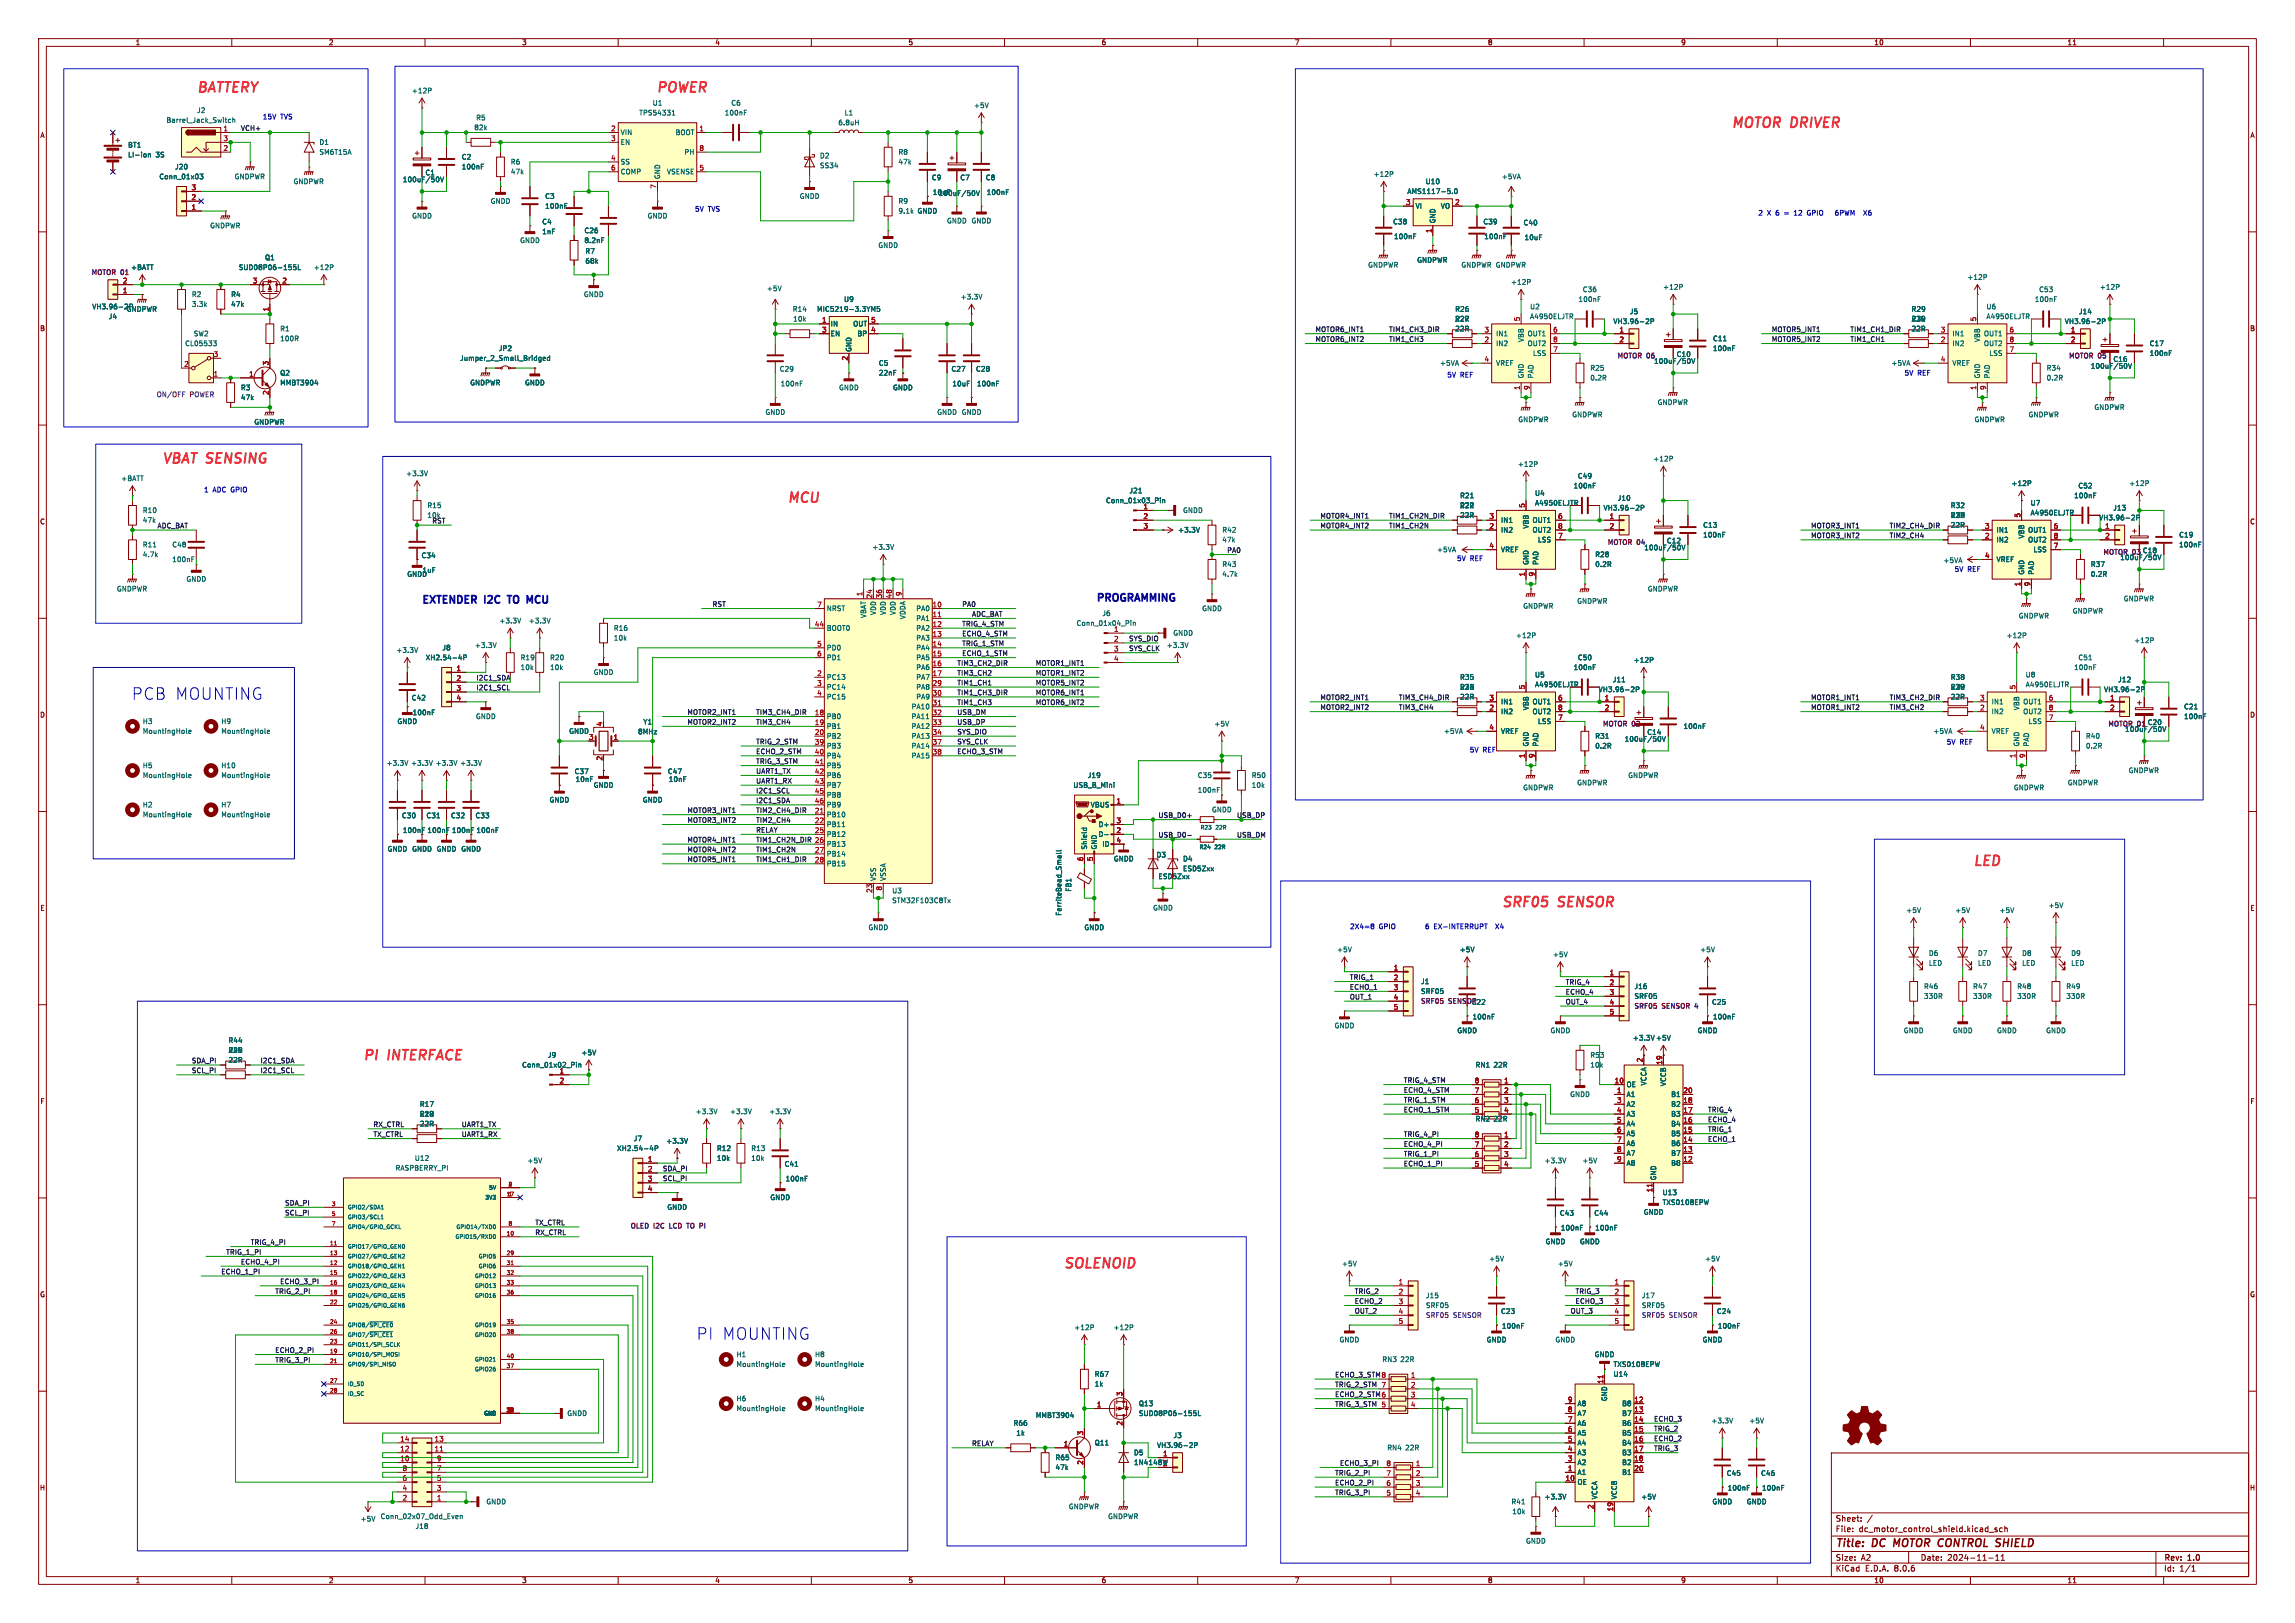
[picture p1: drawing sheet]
<svg xmlns="http://www.w3.org/2000/svg" width="594mm" height="420mm" viewBox="0 0 594 420" stroke-linecap="round" stroke-linejoin="round" font-family="sans-serif">
<defs><g id="words">
<g font-size="4.2" fill="#0000c2">
<text x="34.1" y="181.3">PCB MOUNTING</text>
<text x="180.3" y="346.9">PI MOUNTING</text>
</g>
<g font-size="3.5" fill="#ff2d3e">
<text x="50.6" y="24.6">BATTERY</text>
<text x="169.6" y="24.6">POWER</text>
<text x="447.8" y="33.8">MOTOR DRIVER</text>
<text x="41.6" y="120.7">VBAT SENSING</text>
<text x="203.5" y="130.8">MCU</text>
<text x="510.4" y="224.8">LED</text>
<text x="388.4" y="235.5">SRF05</text>
<text x="403.3" y="235.5">SENSOR</text>
<text x="93.7" y="275.1">PI</text>
<text x="100.4" y="275.1">INTERFACE</text>
<text x="275" y="328.9">SOLENOID</text>
</g>
<g font-size="2.8" fill="#840000">
<text x="475" y="400.9">Title:</text>
<text x="484.7" y="400.9">DC</text>
<text x="491" y="400.9">MOTOR CONTROL</text>
<text x="519.1" y="400.9">SHIELD</text>
</g>
<g font-size="2.7" fill="#0000c2">
<text x="108.8" y="156.9">EXTENDER</text>
<text x="125.6" y="156.9">I2C</text>
<text x="132.7" y="156.9">TO</text>
<text x="138.6" y="156.9">MCU</text>
<text x="283.4" y="156.4">PROGRAMMING</text>
</g>
<g font-size="2.1" fill="#840000">
<text x="475" y="394">Sheet:</text>
<text x="475" y="396.7">File:</text>
<text x="481.1" y="396.7">dc_motor_control_shield.kicad_sch</text>
<text x="475" y="406.9">KiCad</text>
<text x="475" y="404.1">Size:</text>
<text x="481.7" y="404.1">A2</text>
<text x="482.7" y="406.9">E.D.A.</text>
<text x="490.3" y="406.9">8.0.6</text>
<text x="497" y="404.1">Date:</text>
<text x="504" y="404.1">2024-11-11</text>
<text x="560" y="404.3">Rev:</text>
<text x="560" y="406.9">Id:</text>
<text x="564.1" y="406.9">1/1</text>
<text x="566.4" y="404.3">1.0</text>
</g>
<g font-size="1.8" fill="#840000">
<text x="35" y="11.9">1</text>
<text x="85" y="11.9">2</text>
<text x="135" y="11.9">3</text>
<text x="185" y="11.9">4</text>
<text x="235" y="11.9">5</text>
<text x="285" y="11.9">6</text>
<text x="335" y="11.9">7</text>
<text x="385" y="11.9">8</text>
<text x="435" y="11.9">9</text>
<text x="485" y="11.9">10</text>
<text x="535" y="11.9">11</text>
<text x="10.3" y="35.9">A</text>
<text x="582.3" y="35.9">A</text>
<text x="10.3" y="85.9">B</text>
<text x="582.3" y="85.9">B</text>
<text x="10.3" y="135.9">C</text>
<text x="582.3" y="135.9">C</text>
<text x="10.3" y="185.9">D</text>
<text x="582.3" y="185.9">D</text>
<text x="110.5" y="215.7">100nF</text>
<text x="116.8" y="215.7">100nF</text>
<text x="10.3" y="235.9">E</text>
<text x="582.3" y="235.9">E</text>
<text x="10.3" y="285.9">F</text>
<text x="582.3" y="285.9">F</text>
<text x="10.3" y="335.9">G</text>
<text x="582.3" y="335.9">G</text>
<text x="10.2" y="385.9">H</text>
<text x="582.2" y="385.9">H</text>
<text x="35" y="409.9">1</text>
<text x="85" y="409.9">2</text>
<text x="135" y="409.9">3</text>
<text x="185" y="409.9">4</text>
<text x="235" y="409.9">5</text>
<text x="285" y="409.9">6</text>
<text x="335" y="409.9">7</text>
<text x="385" y="409.9">8</text>
<text x="435" y="409.9">9</text>
<text x="485" y="409.9">10</text>
<text x="535" y="409.9">11</text>
</g>
<g font-size="1.8" fill="#006464">
<text x="50.9" y="29.4">J2</text>
<text x="106.5" y="24.4">+12P</text>
<text x="168.8" y="27.5">U1</text>
<text x="189.2" y="27.5">C6</text>
<text x="252" y="28.2">+5V</text>
<text x="43" y="32">Barrel_Jack_Switch</text>
<text x="122.6" y="33.9">82k</text>
<text x="123.1" y="31.3">R5</text>
<text x="160.5" y="35.2">VIN</text>
<text x="165.3" y="30.1">TPS54331</text>
<text x="174.7" y="35.2">BOOT</text>
<text x="187.5" y="30.1">100nF</text>
<text x="216.9" y="32.6">6.8uH</text>
<text x="218.5" y="30.1">L1</text>
<text x="33" y="38.4">BT1</text>
<text x="33" y="40.9">LI-ion</text>
<text x="40.3" y="40.9">3S</text>
<text x="82.6" y="37.7">D1</text>
<text x="82.6" y="40.2">SM6T15A</text>
<text x="119.4" y="41.5">C2</text>
<text x="160.5" y="37.7">EN</text>
<text x="177" y="40.2">PH</text>
<text x="212.1" y="41.2">D2</text>
<text x="232.4" y="40.2">R8</text>
<text x="41.1" y="46.6">Conn_01x03</text>
<text x="45.2" y="44">J20</text>
<text x="60.6" y="46.6">GNDPWR</text>
<text x="75.9" y="47.9">GNDPWR</text>
<text x="104.1" y="47.3">100uF/50V</text>
<text x="110" y="45.6">C1</text>
<text x="119.4" y="44">100nF</text>
<text x="132.1" y="42.8">R6</text>
<text x="132.1" y="45.3">47k</text>
<text x="160.5" y="42.8">SS</text>
<text x="160.5" y="45.3">COMP</text>
<text x="171" y="46.5" transform="rotate(-90 171 46.5)">GND</text>
<text x="172.5" y="45.3">VSENSE</text>
<text x="212.1" y="43.7">SS34</text>
<text x="232.4" y="42.8">47k</text>
<text x="241.1" y="46.8">C9</text>
<text x="248.4" y="46.8">C7</text>
<text x="255" y="46.8">C8</text>
<text x="355.4" y="45.9">+12P</text>
<text x="368.9" y="47.9">U10</text>
<text x="388.6" y="46.6">+5VA</text>
<text x="126.9" y="52.9">GNDD</text>
<text x="141" y="51.7">C3</text>
<text x="206.9" y="51.7">GNDD</text>
<text x="232.4" y="52.9">R9</text>
<text x="241.3" y="50.6">10uF</text>
<text x="242.8" y="50.9">100uF/50V</text>
<text x="255.3" y="50.6">100nF</text>
<text x="364.1" y="50.4">AMS1117-5.0</text>
<text x="54.3" y="59.3">GNDPWR</text>
<text x="106.5" y="56.7">GNDD</text>
<text x="140.2" y="58.3">C4</text>
<text x="141" y="54.2">100nF</text>
<text x="167.5" y="56.7">GNDD</text>
<text x="232.4" y="55.5">9.1k</text>
<text x="237.4" y="55.5">GNDD</text>
<text x="245" y="58">GNDD GNDD</text>
<text x="360.4" y="58.3">C38</text>
<text x="366.3" y="54.2">VI</text>
<text x="371.7" y="57.9" transform="rotate(-90 371.7 57.9)">GND</text>
<text x="372.8" y="54.2">VO</text>
<text x="383.8" y="58.3">C39</text>
<text x="394.2" y="58.5">C40</text>
<text x="134.5" y="63.1">GNDD</text>
<text x="140.2" y="60.8">1nF</text>
<text x="151.1" y="60.6">C26</text>
<text x="151.1" y="63.1">8.2nF</text>
<text x="151.4" y="65.9">R7</text>
<text x="227.2" y="64.4">GNDD</text>
<text x="360.7" y="62.1">100nF</text>
<text x="384.1" y="62.1">100nF</text>
<text x="394.5" y="62.3">10uF</text>
<text x="33.8" y="70.1">+BATT</text>
<text x="61.7" y="70.1">SUD08P06-155L</text>
<text x="68.5" y="67.5">Q1</text>
<text x="81.1" y="70.1">+12P</text>
<text x="151.4" y="68.4">68k</text>
<text x="354" y="69.4">GNDPWR</text>
<text x="366.7" y="68.2">GNDPWR</text>
<text x="378.1" y="69.4">GNDPWR GNDPWR</text>
<text x="49.5" y="77.1">R2</text>
<text x="59.7" y="77.1">R4</text>
<text x="151" y="77.1">GNDD</text>
<text x="198.4" y="75.5">+5V</text>
<text x="248.5" y="77.7">+3.3V</text>
<text x="391" y="73.9">+12P</text>
<text x="409.5" y="75.8">C36</text>
<text x="430.3" y="75.2">+12P</text>
<text x="509.1" y="72.6">+12P</text>
<text x="527.6" y="75.8">C53</text>
<text x="543.4" y="75.2">+12P</text>
<text x="23.8" y="80.2">VH3.96-2P</text>
<text x="28" y="82.8">J4</text>
<text x="32.7" y="80.9">GNDPWR</text>
<text x="49.5" y="79.6">3.3k</text>
<text x="59.7" y="79.6">47k</text>
<text x="205.1" y="80.9">R14</text>
<text x="205.2" y="83.4">10k</text>
<text x="211.4" y="80.9">MIC5219-3.3YM5</text>
<text x="218.3" y="78.3">U9</text>
<text x="376.5" y="83.4">R27</text>
<text x="376.5" y="80.9">R26</text>
<text x="395.9" y="80.2">U2</text>
<text x="395.9" y="82.8">A4950ELJTR</text>
<text x="408.4" y="78.3">100nF</text>
<text x="421.7" y="81.5">J5</text>
<text x="494.6" y="80.9">R29</text>
<text x="494.6" y="83.4">R30</text>
<text x="514" y="80.2">U6</text>
<text x="514" y="82.8">A4950ELJTR</text>
<text x="526.6" y="78.3">100nF</text>
<text x="538" y="81.5">J14</text>
<text x="47.8" y="89.8">CL05533</text>
<text x="50" y="87.2">SW2</text>
<text x="72.4" y="86">R1</text>
<text x="72.4" y="88.5">100R</text>
<text x="214.9" y="84.7">IN</text>
<text x="214.9" y="87.2">EN</text>
<text x="220.7" y="84.7">OUT</text>
<text x="221.8" y="87.2">BP</text>
<text x="376.5" y="86">22R</text>
<text x="387.1" y="89.8">IN2</text>
<text x="387.1" y="87.2">IN1</text>
<text x="394.6" y="88.7" transform="rotate(-90 394.6 88.7)">VBB</text>
<text x="395.3" y="87.2">OUT1</text>
<text x="395.3" y="89.8">OUT2</text>
<text x="417.5" y="84">VH3.96-2P</text>
<text x="443.2" y="88.5">C11</text>
<text x="494.6" y="86">22R</text>
<text x="505.2" y="89.8">IN2</text>
<text x="505.2" y="87.2">IN1</text>
<text x="512.7" y="88.7" transform="rotate(-90 512.7 88.7)">VBB</text>
<text x="513.4" y="87.2">OUT1</text>
<text x="513.4" y="89.8">OUT2</text>
<text x="534.3" y="84">VH3.96-2P</text>
<text x="556.3" y="89.8">C17</text>
<text x="118.9" y="93.6">Jumper_2_Small_Bridged</text>
<text x="129" y="91">JP2</text>
<text x="220.6" y="91.2" transform="rotate(-90 220.6 91.2)">GND</text>
<text x="227.3" y="94.8">C5</text>
<text x="372.6" y="94.8">+5VA</text>
<text x="387.1" y="94.8">VREF</text>
<text x="396.7" y="92.3">LSS</text>
<text x="433.8" y="92.6">C10</text>
<text x="443.2" y="91">100nF</text>
<text x="489.4" y="94.8">+5VA</text>
<text x="505.2" y="94.8">VREF</text>
<text x="514.8" y="92.3">LSS</text>
<text x="541" y="95.6">100uF/50V</text>
<text x="546.9" y="93.8">C16</text>
<text x="556.3" y="92.3">100nF</text>
<text x="62.2" y="101.2">R3</text>
<text x="72.4" y="97.4">Q2</text>
<text x="72.4" y="99.9">MMBT3904</text>
<text x="121.6" y="99.9">GNDPWR</text>
<text x="135.8" y="99.9">GNDD</text>
<text x="201.7" y="96.4">C29</text>
<text x="201.9" y="100.2">100nF</text>
<text x="217" y="101.2">GNDD</text>
<text x="227.3" y="97.4">22nF</text>
<text x="231" y="101.2">GNDD</text>
<text x="246.1" y="96.4">C27</text>
<text x="246.4" y="100.2">10uF</text>
<text x="252.5" y="96.4">C28</text>
<text x="252.7" y="100.2">100nF</text>
<text x="394.6" y="98" transform="rotate(-90 394.6 98)">GND</text>
<text x="397.1" y="98" transform="rotate(-90 397.1 98)">PAD</text>
<text x="411.5" y="96.1">R25</text>
<text x="411.5" y="98.7">0.2R</text>
<text x="512.7" y="98" transform="rotate(-90 512.7 98)">GND</text>
<text x="515.2" y="98" transform="rotate(-90 515.2 98)">PAD</text>
<text x="529.6" y="96.1">R34</text>
<text x="529.6" y="98.7">0.2R</text>
<text x="62.2" y="103.7">47k</text>
<text x="198" y="107.5">GNDD</text>
<text x="242.4" y="107.5">GNDD GNDD</text>
<text x="428.9" y="105">GNDPWR</text>
<text x="541.9" y="106.3">GNDPWR</text>
<text x="65.7" y="110.1">GNDPWR</text>
<text x="392.8" y="109.4">GNDPWR</text>
<text x="406.8" y="108.2">GNDPWR</text>
<text x="511" y="109.4">GNDPWR</text>
<text x="524.9" y="108.2">GNDPWR</text>
<text x="427.8" y="119.6">+12P</text>
<text x="31.3" y="124.7">+BATT</text>
<text x="105" y="123.4">+3.3V</text>
<text x="392.7" y="121">+12P</text>
<text x="408.3" y="124.1">C49</text>
<text x="520.5" y="126">+12P</text>
<text x="551" y="126">+12P</text>
<text x="110.5" y="131.7">R15</text>
<text x="286.1" y="130.4">Conn_01x03_Pin</text>
<text x="292.2" y="127.9">J21</text>
<text x="377.8" y="129.1">R21</text>
<text x="377.8" y="131.7">R22</text>
<text x="397.2" y="128.5">U4</text>
<text x="397.2" y="131">A4950ELJTR</text>
<text x="407.2" y="126.6">100nF</text>
<text x="418.6" y="129.8">J10</text>
<text x="504.8" y="131.7">R32</text>
<text x="525.4" y="131">U7</text>
<text x="536.7" y="129.1">100nF</text>
<text x="537.8" y="126.6">C52</text>
<text x="36.8" y="135.5">47k</text>
<text x="36.8" y="132.9">R10</text>
<text x="306.1" y="132.9">GNDD</text>
<text x="377.8" y="134.2">22R</text>
<text x="388.4" y="135.5">IN1</text>
<text x="395.8" y="136.9" transform="rotate(-90 395.8 136.9)">VBB</text>
<text x="396.5" y="135.5">OUT1</text>
<text x="414.9" y="132.3">VH3.96-2P</text>
<text x="440.7" y="136.8">C13</text>
<text x="504.8" y="134.2">R33</text>
<text x="504.8" y="136.8">22R</text>
<text x="525.4" y="133.6">A4950ELJTR</text>
<text x="543.2" y="134.8">VH3.96-2P</text>
<text x="546.8" y="132.3">J13</text>
<text x="36.8" y="141.8">R11</text>
<text x="44.5" y="141.8">C48</text>
<text x="225.7" y="142.5">+3.3V</text>
<text x="304.8" y="138">+3.3V</text>
<text x="316.2" y="138">R42</text>
<text x="316.2" y="140.6">47k</text>
<text x="371.8" y="143.1">+5VA</text>
<text x="388.4" y="138">IN2</text>
<text x="388.4" y="143.1">VREF</text>
<text x="396.5" y="138">OUT2</text>
<text x="397.9" y="140.6">LSS</text>
<text x="425.5" y="142.6">100uF/50V</text>
<text x="431.3" y="140.8">C12</text>
<text x="440.7" y="139.3">100nF</text>
<text x="516.6" y="140.6">IN2</text>
<text x="516.6" y="138">IN1</text>
<text x="524.1" y="139.5" transform="rotate(-90 524.1 139.5)">VBB</text>
<text x="524.8" y="138">OUT1</text>
<text x="524.8" y="140.6">OUT2</text>
<text x="526.2" y="143.1">LSS</text>
<text x="554.5" y="143.4">C18</text>
<text x="563.9" y="139.3">C19</text>
<text x="563.9" y="141.8">100nF</text>
<text x="36.8" y="144.4">4.7k</text>
<text x="44.5" y="145.6">100nF</text>
<text x="105.3" y="149.5">GNDD</text>
<text x="109" y="144.6">C34</text>
<text x="109.2" y="148.4">1uF</text>
<text x="316.2" y="146.9">R43</text>
<text x="316.2" y="149.5">4.7k</text>
<text x="395.8" y="146.3" transform="rotate(-90 395.8 146.3)">GND</text>
<text x="398.4" y="146.3" transform="rotate(-90 398.4 146.3)">PAD</text>
<text x="412.8" y="144.4">R28</text>
<text x="412.8" y="146.9">0.2R</text>
<text x="502.9" y="145.9">+5VA</text>
<text x="516.6" y="145.6">VREF</text>
<text x="524.1" y="148.8" transform="rotate(-90 524.1 148.8)">GND</text>
<text x="526.6" y="148.8" transform="rotate(-90 526.6 148.8)">PAD</text>
<text x="541" y="146.9">R37</text>
<text x="541" y="149.5">0.2R</text>
<text x="30.1" y="153.3">GNDPWR</text>
<text x="48.1" y="150.7">GNDD</text>
<text x="426.4" y="153.3">GNDPWR</text>
<text x="549.6" y="155.8">GNDPWR</text>
<text x="129.1" y="161.5">+3.3V</text>
<text x="136.8" y="161.5">+3.3V</text>
<text x="213.9" y="158.3">NRST</text>
<text x="224.4" y="160.1" transform="rotate(-90 224.4 160.1)">VBAT</text>
<text x="226.9" y="159.3" transform="rotate(-90 226.9 159.3)">VDD</text>
<text x="229.5" y="159.3" transform="rotate(-90 229.5 159.3)">VDD</text>
<text x="232" y="159.3" transform="rotate(-90 232 159.3)">VDD</text>
<text x="234.5" y="160.4" transform="rotate(-90 234.5 160.4)">VDDA</text>
<text x="237" y="158.3">PA0</text>
<text x="237" y="160.9">PA1</text>
<text x="285.2" y="159.6">J6</text>
<text x="311" y="158.3">GNDD</text>
<text x="394.1" y="157.7">GNDPWR</text>
<text x="408.1" y="156.4">GNDPWR</text>
<text x="522.4" y="160.2">GNDPWR</text>
<text x="536.4" y="159">GNDPWR</text>
<text x="122.8" y="167.9">+3.3V</text>
<text x="158.8" y="166">10k</text>
<text x="158.8" y="163.4">R16</text>
<text x="213.9" y="163.4">BOOT0</text>
<text x="237" y="163.4">PA2</text>
<text x="237" y="166">PA3</text>
<text x="278.5" y="162.2">Conn_01x04_Pin</text>
<text x="288.2" y="163.6">1</text>
<text x="301.9" y="167.9">+3.3V</text>
<text x="303.5" y="164.7">GNDD</text>
<text x="392.2" y="165.3">+12P</text>
<text x="519.2" y="165.3">+12P</text>
<text x="552.3" y="166.6">+12P</text>
<text x="102.5" y="169.1">+3.3V</text>
<text x="110.1" y="171">XH2.54-4P</text>
<text x="114.4" y="168.5">J8</text>
<text x="134.6" y="173.6">10k</text>
<text x="134.6" y="171">R19</text>
<text x="142.2" y="173.6">10k</text>
<text x="142.2" y="171">R20</text>
<text x="213.9" y="168.5">PD0</text>
<text x="213.9" y="171">PD1</text>
<text x="237" y="168.5">PA4</text>
<text x="237" y="171">PA5</text>
<text x="237" y="173.6">PA6</text>
<text x="407.2" y="173.6">100nF</text>
<text x="408.3" y="171">C50</text>
<text x="422.7" y="171.7">+12P</text>
<text x="536.7" y="173.6">100nF</text>
<text x="537.8" y="171">C51</text>
<text x="153.5" y="174.9">GNDD</text>
<text x="213.9" y="176.1">PC13</text>
<text x="213.9" y="178.7">PC14</text>
<text x="237" y="176.1">PA7</text>
<text x="237" y="178.7">PA8</text>
<text x="377.8" y="178.7">R36</text>
<text x="377.8" y="176.1">R35</text>
<text x="397.2" y="175.5">U5</text>
<text x="397.2" y="178">A4950ELJTR</text>
<text x="413.6" y="179.3">VH3.96-2P</text>
<text x="417.3" y="176.8">J11</text>
<text x="504.8" y="178.7">R39</text>
<text x="504.8" y="176.1">R38</text>
<text x="524.2" y="175.5">U8</text>
<text x="524.2" y="178">A4950ELJTR</text>
<text x="544.5" y="179.3">VH3.96-2P</text>
<text x="548.1" y="176.8">J12</text>
<text x="106.4" y="181.5">C42</text>
<text x="106.7" y="185.3">100nF</text>
<text x="213.9" y="181.2">PC15</text>
<text x="235.8" y="183.7">PA10</text>
<text x="237" y="181.2">PA9</text>
<text x="377.8" y="181.2">22R</text>
<text x="388.4" y="185">IN2</text>
<text x="388.4" y="182.5">IN1</text>
<text x="395.8" y="183.9" transform="rotate(-90 395.8 183.9)">VBB</text>
<text x="396.5" y="182.5">OUT1</text>
<text x="396.5" y="185">OUT2</text>
<text x="504.8" y="181.2">22R</text>
<text x="515.4" y="185">IN2</text>
<text x="515.4" y="182.5">IN1</text>
<text x="522.8" y="183.9" transform="rotate(-90 522.8 183.9)">VBB</text>
<text x="523.5" y="182.5">OUT1</text>
<text x="523.5" y="185">OUT2</text>
<text x="565.2" y="183.7">C21</text>
<text x="36.8" y="187.6">H3</text>
<text x="36.8" y="190.1">MountingHole</text>
<text x="57.2" y="187.6">H9</text>
<text x="57.2" y="190.1">MountingHole</text>
<text x="102.7" y="187.6">GNDD</text>
<text x="123.1" y="186.3">GNDD</text>
<text x="147.2" y="190.1">GNDD</text>
<text x="165" y="190.2">8MHz</text>
<text x="166.4" y="187.7">Y1</text>
<text x="213.9" y="186.3">PB0</text>
<text x="213.9" y="188.8">PB1</text>
<text x="213.9" y="191.4">PB2</text>
<text x="235.8" y="186.3">PA11</text>
<text x="235.8" y="188.8">PA12</text>
<text x="235.8" y="191.4">PA13</text>
<text x="314.2" y="188.2">+5V</text>
<text x="373.6" y="190.1">+5VA</text>
<text x="388.4" y="190.1">VREF</text>
<text x="397.9" y="187.6">LSS</text>
<text x="412.8" y="191.4">R31</text>
<text x="426.2" y="190.3">C14</text>
<text x="435.6" y="188.8">100nF</text>
<text x="500.3" y="190.1">+5VA</text>
<text x="515.4" y="190.1">VREF</text>
<text x="524.9" y="187.6">LSS</text>
<text x="539.8" y="191.4">R40</text>
<text x="555.8" y="187.8">C20</text>
<text x="565.2" y="186.3">100nF</text>
<text x="213.9" y="193.9">PB3</text>
<text x="213.9" y="196.4">PB4</text>
<text x="235.8" y="193.9">PA14</text>
<text x="235.8" y="196.4">PA15</text>
<text x="395.8" y="193.3" transform="rotate(-90 395.8 193.3)">GND</text>
<text x="398.4" y="193.3" transform="rotate(-90 398.4 193.3)">PAD</text>
<text x="412.8" y="193.9">0.2R</text>
<text x="420.4" y="192.1">100uF/50V</text>
<text x="522.8" y="193.3" transform="rotate(-90 522.8 193.3)">GND</text>
<text x="525.4" y="193.3" transform="rotate(-90 525.4 193.3)">PAD</text>
<text x="539.8" y="193.9">0.2R</text>
<text x="36.8" y="199">H5</text>
<text x="36.8" y="201.5">MountingHole</text>
<text x="57.2" y="199">H10</text>
<text x="57.2" y="201.5">MountingHole</text>
<text x="99.9" y="198.3">+3.3V</text>
<text x="106.3" y="198.3">+3.3V</text>
<text x="112.6" y="198.3">+3.3V</text>
<text x="119" y="198.3">+3.3V</text>
<text x="148.6" y="200.5">C37</text>
<text x="148.9" y="202.5">10nF</text>
<text x="172.7" y="200.5">C47</text>
<text x="173" y="202.5">10nF</text>
<text x="213.9" y="199">PB5</text>
<text x="213.9" y="201.5">PB6</text>
<text x="281.4" y="201.5">J19</text>
<text x="309.9" y="201.5">C35</text>
<text x="323.9" y="201.5">R50</text>
<text x="408.1" y="203.4">GNDPWR</text>
<text x="421.3" y="201.5">GNDPWR</text>
<text x="535.1" y="203.4">GNDPWR</text>
<text x="550.8" y="200.3">GNDPWR</text>
<text x="36.8" y="209.1">H2</text>
<text x="57.2" y="209.1">H7</text>
<text x="142.1" y="207.9">GNDD</text>
<text x="153.5" y="204.1">GNDD</text>
<text x="166.2" y="207.9">GNDD</text>
<text x="213.9" y="204.1">PB7</text>
<text x="213.9" y="206.6">PB8</text>
<text x="213.9" y="209.1">PB9</text>
<text x="277.7" y="204.1">USB_B_Mini</text>
<text x="282.2" y="209.1">VBUS</text>
<text x="309.9" y="205.3">100nF</text>
<text x="323.9" y="204.1">10k</text>
<text x="394.1" y="204.7">GNDPWR</text>
<text x="521.1" y="204.7">GNDPWR</text>
<text x="36.8" y="211.7">MountingHole</text>
<text x="57.2" y="211.7">MountingHole</text>
<text x="103.9" y="211.9">C30</text>
<text x="104.1" y="215.7">100nF</text>
<text x="110.2" y="211.9">C31</text>
<text x="116.6" y="211.9">C32</text>
<text x="122.9" y="211.9">C33</text>
<text x="123.2" y="215.7">100nF</text>
<text x="213.9" y="211.7">PB10</text>
<text x="213.9" y="214.2">PB11</text>
<text x="284.2" y="214.2">D+</text>
<text x="313.6" y="210.4">GNDD</text>
<text x="100.2" y="220.6">GNDD GNDD GNDD GNDD</text>
<text x="213.9" y="216.8">PB12</text>
<text x="213.9" y="219.3">PB13</text>
<text x="213.9" y="221.8">PB14</text>
<text x="281.5" y="220" transform="rotate(-90 281.5 220)">Shield</text>
<text x="284.1" y="220" transform="rotate(-90 284.1 220)">GND</text>
<text x="284.2" y="216.8">D-</text>
<text x="285.2" y="219.3">ID</text>
<text x="213.9" y="224.4">PB15</text>
<text x="288.2" y="223.1">GNDD</text>
<text x="299.2" y="222.1">D3</text>
<text x="299.7" y="227.7">ESD5Zxx</text>
<text x="306.1" y="223.1">D4</text>
<text x="306.1" y="225.7">ESD5Zxx</text>
<text x="226.9" y="228.1" transform="rotate(-90 226.9 228.1)">VSS</text>
<text x="229.5" y="228.1" transform="rotate(-90 229.5 228.1)">VSSA</text>
<text x="230.8" y="231.4">U3</text>
<text x="230.8" y="233.9">STM32F103C8Tx</text>
<text x="277.5" y="230.9" transform="rotate(-90 277.5 230.9)">FB1</text>
<text x="274.9" y="237.1" transform="rotate(-90 274.9 237.1)">FerriteBead_Small</text>
<text x="298.3" y="235.8">GNDD</text>
<text x="493.3" y="236.4">+5V</text>
<text x="506" y="236.4">+5V</text>
<text x="517.4" y="236.4">+5V</text>
<text x="530.1" y="235.2">+5V</text>
<text x="224.7" y="240.9">GNDD</text>
<text x="280.5" y="240.9">GNDD</text>
<text x="345.9" y="246.6">+5V</text>
<text x="377.7" y="246.6">+5V</text>
<text x="401.8" y="247.9">+5V</text>
<text x="439.9" y="246.6">+5V</text>
<text x="499.1" y="247.6">D6</text>
<text x="499.1" y="250.1">LED</text>
<text x="511.8" y="247.6">D7</text>
<text x="511.8" y="250.1">LED</text>
<text x="523.3" y="247.6">D8</text>
<text x="523.3" y="250.1">LED</text>
<text x="536" y="247.6">D9</text>
<text x="536" y="250.1">LED</text>
<text x="367.7" y="254.9">J1</text>
<text x="367.7" y="257.4">SRF05</text>
<text x="422.9" y="256.1">J16</text>
<text x="497.9" y="256.1">R46</text>
<text x="510.6" y="256.1">R47</text>
<text x="522" y="256.1">R48</text>
<text x="534.7" y="256.1">R49</text>
<text x="422.9" y="258.7">SRF05</text>
<text x="443" y="260.2">C25</text>
<text x="497.9" y="258.7">330R</text>
<text x="510.6" y="258.7">330R</text>
<text x="522" y="258.7">330R</text>
<text x="534.7" y="258.7">330R</text>
<text x="345.3" y="266.3">GNDD</text>
<text x="377.1" y="267.6">GNDD</text>
<text x="381" y="264">100nF</text>
<text x="401.2" y="267.6">GNDD</text>
<text x="422.5" y="269.5">+3.3V</text>
<text x="428.5" y="269.5">+5V</text>
<text x="439.3" y="267.6">GNDD</text>
<text x="443.2" y="264">100nF</text>
<text x="492.6" y="267.6">GNDD</text>
<text x="505.3" y="267.6">GNDD</text>
<text x="516.8" y="267.6">GNDD</text>
<text x="529.5" y="267.6">GNDD</text>
<text x="59" y="272.6">R45</text>
<text x="59" y="275.2">22R</text>
<text x="59" y="270.1">R44</text>
<text x="141.7" y="273.9">J9</text>
<text x="150.4" y="273.3">+5V</text>
<text x="411.5" y="273.9">R53</text>
<text x="135" y="276.5">Conn_01x02_Pin</text>
<text x="381.8" y="276.5">RN1</text>
<text x="386.4" y="276.5">22R</text>
<text x="411.5" y="276.5">10k</text>
<text x="420.9" y="281.5">OE</text>
<text x="426.3" y="281" transform="rotate(-90 426.3 281)">VCCA</text>
<text x="431.4" y="281.2" transform="rotate(-90 431.4 281.2)">VCCB</text>
<text x="108.5" y="286.6">R17</text>
<text x="406.3" y="284.1">GNDD</text>
<text x="420.9" y="284.1">A1</text>
<text x="420.9" y="286.6">A2</text>
<text x="432.4" y="286.6">B2</text>
<text x="432.4" y="284.1">B1</text>
<text x="108.5" y="289.2">R18</text>
<text x="108.5" y="291.7">22R</text>
<text x="179.9" y="288.5">+3.3V</text>
<text x="188.8" y="288.5">+3.3V</text>
<text x="199" y="288.5">+3.3V</text>
<text x="381.8" y="290.4">RN2</text>
<text x="386.4" y="290.4">22R</text>
<text x="420.9" y="289.2">A3</text>
<text x="420.9" y="291.7">A4</text>
<text x="432.4" y="291.7">B4</text>
<text x="432.4" y="289.2">B3</text>
<text x="159.6" y="298">XH2.54-4P</text>
<text x="163.9" y="295.5">J7</text>
<text x="172.3" y="296.1">+3.3V</text>
<text x="185.4" y="298">R12</text>
<text x="194.3" y="298">R13</text>
<text x="420.9" y="294.2">A5</text>
<text x="420.9" y="296.8">A6</text>
<text x="420.9" y="299.3">A7</text>
<text x="432.4" y="299.3">B7</text>
<text x="432.4" y="296.8">B6</text>
<text x="432.4" y="294.2">B5</text>
<text x="102.3" y="303.1">RASPBERRY_PI</text>
<text x="107.2" y="300.6">U12</text>
<text x="136.4" y="301.2">+5V</text>
<text x="185.4" y="300.6">10k</text>
<text x="194.3" y="300.6">10k</text>
<text x="203" y="302.1">C41</text>
<text x="203.2" y="305.9">100nF</text>
<text x="399.6" y="301.2">+3.3V</text>
<text x="409.4" y="301.2">+5V</text>
<text x="420.9" y="301.9">A8</text>
<text x="428.9" y="305.6" transform="rotate(-90 428.9 305.6)">GND</text>
<text x="432.4" y="301.9">B8</text>
<text x="199.3" y="310.7">GNDD</text>
<text x="430.2" y="309.5">U13</text>
<text x="172.6" y="313.3">GNDD</text>
<text x="403.6" y="314.8">C43</text>
<text x="412.5" y="314.8">C44</text>
<text x="425.3" y="314.6">GNDD</text>
<text x="430.2" y="312">TXS0108EPW</text>
<text x="399.9" y="322.2">GNDD</text>
<text x="403.9" y="318.6">100nF</text>
<text x="408.8" y="322.2">GNDD</text>
<text x="412.8" y="318.6">100nF</text>
<text x="347.2" y="327.9">+5V</text>
<text x="385.3" y="326.6">+5V</text>
<text x="403.1" y="327.9">+5V</text>
<text x="441.2" y="326.6">+5V</text>
<text x="368.9" y="336.1">J15</text>
<text x="368.9" y="338.7">SRF05</text>
<text x="388.4" y="340.2">C23</text>
<text x="424.8" y="336.1">J17</text>
<text x="424.8" y="338.7">SRF05</text>
<text x="444.3" y="340.2">C24</text>
<text x="277.9" y="344.4">+12P</text>
<text x="288.1" y="344.4">+12P</text>
<text x="346.6" y="347.6">GNDD</text>
<text x="384.7" y="347.6">GNDD</text>
<text x="388.6" y="344">100nF</text>
<text x="402.5" y="347.6">GNDD</text>
<text x="440.6" y="347.6">GNDD</text>
<text x="444.5" y="344">100nF</text>
<text x="190.5" y="351.4">H1</text>
<text x="190.5" y="353.9">MountingHole</text>
<text x="210.8" y="351.4">H8</text>
<text x="210.8" y="353.9">MountingHole</text>
<text x="357.7" y="352.7">RN3</text>
<text x="362.3" y="352.7">22R</text>
<text x="412.6" y="351.4">GNDD</text>
<text x="417.5" y="353.9">TXS0108EPW</text>
<text x="283.2" y="356.5">R67</text>
<text x="283.2" y="359">1k</text>
<text x="417.5" y="356.5">U14</text>
<text x="190.5" y="362.8">H6</text>
<text x="190.5" y="365.4">MountingHole</text>
<text x="210.8" y="362.8">H4</text>
<text x="210.8" y="365.4">MountingHole</text>
<text x="294.7" y="364.1">Q13</text>
<text x="408.2" y="364.1">A8</text>
<text x="416.2" y="362.7" transform="rotate(-90 416.2 362.7)">GND</text>
<text x="419.7" y="364.1">B8</text>
<text x="146.7" y="366.6">GNDD</text>
<text x="262.2" y="369.2">R66</text>
<text x="262.9" y="371.7">1k</text>
<text x="268" y="367.1">MMBT3904</text>
<text x="294.7" y="366.6">SUD08P06-155L</text>
<text x="408.2" y="371.7">A5</text>
<text x="408.2" y="369.2">A6</text>
<text x="408.2" y="366.6">A7</text>
<text x="419.7" y="366.6">B7</text>
<text x="419.7" y="369.2">B6</text>
<text x="419.7" y="371.7">B5</text>
<text x="442.8" y="368.5">+3.3V</text>
<text x="452.6" y="368.5">+5V</text>
<text x="283.2" y="374.2">Q11</text>
<text x="293.4" y="376.8">D5</text>
<text x="299.3" y="374.9">VH3.96-2P</text>
<text x="303.6" y="372.3">J3</text>
<text x="358.9" y="375.5">RN4</text>
<text x="363.6" y="375.5">22R</text>
<text x="408.2" y="376.8">A3</text>
<text x="408.2" y="374.2">A4</text>
<text x="419.7" y="374.2">B4</text>
<text x="419.7" y="376.8">B3</text>
<text x="273.1" y="378.1">R65</text>
<text x="273.1" y="380.6">47k</text>
<text x="293.4" y="379.3">1N4148W2</text>
<text x="408.2" y="381.9">A1</text>
<text x="408.2" y="379.3">A2</text>
<text x="419.7" y="379.3">B2</text>
<text x="419.7" y="381.9">B1</text>
<text x="446.8" y="382.1">C45</text>
<text x="455.7" y="382.1">C46</text>
<text x="125.7" y="389.5">GNDD</text>
<text x="391.1" y="389.5">R41</text>
<text x="399.6" y="388.2">+3.3V</text>
<text x="408.2" y="384.4">OE</text>
<text x="413.6" y="388.1" transform="rotate(-90 413.6 388.1)">VCCA</text>
<text x="418.7" y="388.1" transform="rotate(-90 418.7 388.1)">VCCB</text>
<text x="424.7" y="388.2">+5V</text>
<text x="443.1" y="389.5">GNDD</text>
<text x="447.1" y="385.9">100nF</text>
<text x="452" y="389.5">GNDD</text>
<text x="455.9" y="385.9">100nF</text>
<text x="93.2" y="393.9">+5V</text>
<text x="98.4" y="393.3">Conn_02x07_Odd_Even</text>
<text x="107.4" y="395.8">J18</text>
<text x="276.5" y="390.8">GNDPWR</text>
<text x="286.7" y="393.3">GNDPWR</text>
<text x="391.3" y="392">10k</text>
<text x="394.8" y="399.6">GNDD</text>
</g>
<g font-size="1.8" fill="#a90000">
<text x="57.7" y="34">1</text>
<text x="158" y="34">2</text>
<text x="180.9" y="34">1</text>
<text x="57.7" y="39.1">2</text>
<text x="57.7" y="36.6">3</text>
<text x="158" y="36.6">3</text>
<text x="158" y="41.7">4</text>
<text x="180.9" y="39.1">8</text>
<text x="158" y="44.2">6</text>
<text x="180.9" y="44.2">5</text>
<text x="49.5" y="51.8">2</text>
<text x="49.5" y="49.3">3</text>
<text x="169.9" y="49" transform="rotate(-90 169.9 49)">7</text>
<text x="363.8" y="53.1">3</text>
<text x="376.5" y="53.1">2</text>
<text x="49.5" y="54.4">1</text>
<text x="370.6" y="60.4" transform="rotate(-90 370.6 60.4)">1</text>
<text x="31.7" y="75.9">1</text>
<text x="31.7" y="73.4">2</text>
<text x="65.3" y="73.4">3</text>
<text x="73" y="73.4">2</text>
<text x="69.6" y="80.7" transform="rotate(-90 69.6 80.7)">1</text>
<text x="212.7" y="83.6">1</text>
<text x="225.4" y="83.6">5</text>
<text x="393.4" y="83.3" transform="rotate(-90 393.4 83.3)">5</text>
<text x="511.6" y="83.3" transform="rotate(-90 511.6 83.3)">5</text>
<text x="212.7" y="86.1">3</text>
<text x="225.4" y="86.1">4</text>
<text x="384.1" y="88.6">2</text>
<text x="384.1" y="86.1">3</text>
<text x="401.9" y="86.1">6</text>
<text x="401.9" y="88.6">8</text>
<text x="419" y="86.1">1</text>
<text x="419" y="88.6">2</text>
<text x="502.2" y="88.6">2</text>
<text x="502.2" y="86.1">3</text>
<text x="520" y="86.1">6</text>
<text x="520" y="88.6">8</text>
<text x="535.9" y="86.1">1</text>
<text x="535.9" y="88.6">2</text>
<text x="47.6" y="95">2</text>
<text x="55.2" y="92.5">3</text>
<text x="69.6" y="94.7" transform="rotate(-90 69.6 94.7)">3</text>
<text x="219.5" y="93.4" transform="rotate(-90 219.5 93.4)">2</text>
<text x="384.1" y="93.7">4</text>
<text x="401.9" y="91.2">7</text>
<text x="502.2" y="93.7">4</text>
<text x="520" y="91.2">7</text>
<text x="55.2" y="97.5">1</text>
<text x="64.4" y="97.5">1</text>
<text x="393.4" y="101" transform="rotate(-90 393.4 101)">1</text>
<text x="396" y="101" transform="rotate(-90 396 101)">9</text>
<text x="511.6" y="101" transform="rotate(-90 511.6 101)">1</text>
<text x="514.1" y="101" transform="rotate(-90 514.1 101)">9</text>
<text x="69.6" y="102.3" transform="rotate(-90 69.6 102.3)">2</text>
<text x="295.8" y="131.8">1</text>
<text x="394.7" y="131.5" transform="rotate(-90 394.7 131.5)">5</text>
<text x="295.8" y="134.4">2</text>
<text x="295.8" y="136.9">3</text>
<text x="385.4" y="136.9">2</text>
<text x="385.4" y="134.4">3</text>
<text x="403.2" y="134.4">6</text>
<text x="403.2" y="136.9">8</text>
<text x="416.5" y="134.4">1</text>
<text x="416.5" y="136.9">2</text>
<text x="513.6" y="136.9">3</text>
<text x="523" y="134.1" transform="rotate(-90 523 134.1)">5</text>
<text x="531.4" y="136.9">6</text>
<text x="544.8" y="136.9">1</text>
<text x="385.4" y="142">4</text>
<text x="403.2" y="139.4">7</text>
<text x="513.6" y="139.4">2</text>
<text x="531.4" y="142">7</text>
<text x="531.4" y="139.4">8</text>
<text x="544.8" y="139.4">2</text>
<text x="394.7" y="149.3" transform="rotate(-90 394.7 149.3)">1</text>
<text x="397.3" y="149.3" transform="rotate(-90 397.3 149.3)">9</text>
<text x="513.6" y="144.5">4</text>
<text x="223.3" y="154.4" transform="rotate(-90 223.3 154.4)">1</text>
<text x="225.8" y="155" transform="rotate(-90 225.8 155)">24</text>
<text x="228.3" y="155" transform="rotate(-90 228.3 155)">36</text>
<text x="230.9" y="155" transform="rotate(-90 230.9 155)">48</text>
<text x="233.4" y="154.4" transform="rotate(-90 233.4 154.4)">9</text>
<text x="523" y="151.8" transform="rotate(-90 523 151.8)">1</text>
<text x="525.5" y="151.8" transform="rotate(-90 525.5 151.8)">9</text>
<text x="211.4" y="157.2">7</text>
<text x="241.3" y="157.2">10</text>
<text x="241.3" y="159.8">11</text>
<text x="210.8" y="162.3">44</text>
<text x="211.4" y="167.4">5</text>
<text x="241.3" y="162.3">12</text>
<text x="241.3" y="164.8">13</text>
<text x="241.3" y="167.4">14</text>
<text x="288.2" y="166.1">2</text>
<text x="118" y="173.7">1</text>
<text x="211.4" y="169.9">6</text>
<text x="241.3" y="169.9">15</text>
<text x="241.3" y="172.5">16</text>
<text x="288.2" y="168.7">3</text>
<text x="288.2" y="171.2">4</text>
<text x="118" y="176.3">2</text>
<text x="118" y="178.8">3</text>
<text x="211.4" y="175">2</text>
<text x="211.4" y="177.5">3</text>
<text x="241.3" y="175">17</text>
<text x="241.3" y="177.5">29</text>
<text x="394.7" y="178.5" transform="rotate(-90 394.7 178.5)">5</text>
<text x="521.7" y="178.5" transform="rotate(-90 521.7 178.5)">5</text>
<text x="118" y="181.4">4</text>
<text x="210.8" y="185.2">18</text>
<text x="211.4" y="180.1">4</text>
<text x="241.3" y="180.1">30</text>
<text x="241.3" y="182.6">31</text>
<text x="241.3" y="185.2">32</text>
<text x="385.4" y="183.9">2</text>
<text x="385.4" y="181.4">3</text>
<text x="403.2" y="181.4">6</text>
<text x="403.2" y="183.9">8</text>
<text x="415.2" y="181.4">1</text>
<text x="415.2" y="183.9">2</text>
<text x="512.4" y="183.9">2</text>
<text x="512.4" y="181.4">3</text>
<text x="530.2" y="181.4">6</text>
<text x="530.2" y="183.9">8</text>
<text x="546" y="181.4">1</text>
<text x="546" y="183.9">2</text>
<text x="152.3" y="191.5">3</text>
<text x="156" y="188" transform="rotate(-90 156 188)">4</text>
<text x="158.7" y="191.5">1</text>
<text x="210.8" y="187.7">19</text>
<text x="210.8" y="190.2">20</text>
<text x="241.3" y="187.7">33</text>
<text x="241.3" y="190.2">34</text>
<text x="385.4" y="189">4</text>
<text x="403.2" y="186.4">7</text>
<text x="512.4" y="189">4</text>
<text x="530.2" y="186.4">7</text>
<text x="156" y="196.9" transform="rotate(-90 156 196.9)">2</text>
<text x="210.8" y="192.8">39</text>
<text x="210.8" y="195.3">40</text>
<text x="210.8" y="197.9">41</text>
<text x="241.3" y="192.8">37</text>
<text x="241.3" y="195.3">38</text>
<text x="394.7" y="196.3" transform="rotate(-90 394.7 196.3)">1</text>
<text x="397.3" y="196.3" transform="rotate(-90 397.3 196.3)">9</text>
<text x="521.7" y="196.3" transform="rotate(-90 521.7 196.3)">1</text>
<text x="524.3" y="196.3" transform="rotate(-90 524.3 196.3)">9</text>
<text x="210.8" y="200.4">42</text>
<text x="210.8" y="202.9">43</text>
<text x="210.8" y="205.5">45</text>
<text x="210.8" y="208">46</text>
<text x="288.9" y="208">1</text>
<text x="210.8" y="210.6">21</text>
<text x="210.8" y="213.1">22</text>
<text x="210.8" y="215.6">25</text>
<text x="288.9" y="215.6">2</text>
<text x="288.9" y="213.1">3</text>
<text x="210.8" y="218.2">26</text>
<text x="210.8" y="220.7">27</text>
<text x="288.9" y="218.2">4</text>
<text x="210.8" y="223.3">28</text>
<text x="280.4" y="223" transform="rotate(-90 280.4 223)">6</text>
<text x="283" y="223" transform="rotate(-90 283 223)">5</text>
<text x="225.8" y="231.2" transform="rotate(-90 225.8 231.2)">23</text>
<text x="228.3" y="230.6" transform="rotate(-90 228.3 230.6)">8</text>
<text x="360.6" y="251.2">1</text>
<text x="360.6" y="253.7">2</text>
<text x="360.6" y="256.3">3</text>
<text x="416.5" y="252.5">1</text>
<text x="416.5" y="255">2</text>
<text x="416.5" y="257.6">3</text>
<text x="360.6" y="258.8">4</text>
<text x="360.6" y="261.4">5</text>
<text x="416.5" y="260.1">4</text>
<text x="416.5" y="262.6">5</text>
<text x="425.2" y="275" transform="rotate(-90 425.2 275)">2</text>
<text x="430.3" y="275.6" transform="rotate(-90 430.3 275.6)">19</text>
<text x="144.7" y="277.9">1</text>
<text x="144.7" y="280.4">2</text>
<text x="381.6" y="280.4">8</text>
<text x="389.2" y="280.4">1</text>
<text x="417.8" y="280.4">10</text>
<text x="381.6" y="285.5">6</text>
<text x="381.6" y="283">7</text>
<text x="389.2" y="283">2</text>
<text x="389.2" y="285.5">3</text>
<text x="418.4" y="283">1</text>
<text x="418.4" y="285.5">3</text>
<text x="435.6" y="285.5">18</text>
<text x="435.6" y="283">20</text>
<text x="381.6" y="288">5</text>
<text x="389.2" y="288">4</text>
<text x="418.4" y="288">4</text>
<text x="418.4" y="290.6">5</text>
<text x="418.4" y="293.1">6</text>
<text x="435.6" y="293.1">15</text>
<text x="435.6" y="290.6">16</text>
<text x="435.6" y="288">17</text>
<text x="381.6" y="299.5">6</text>
<text x="381.6" y="296.9">7</text>
<text x="381.6" y="294.4">8</text>
<text x="389.2" y="294.4">1</text>
<text x="389.2" y="296.9">2</text>
<text x="389.2" y="299.5">3</text>
<text x="418.4" y="295.7">7</text>
<text x="418.4" y="298.2">8</text>
<text x="435.6" y="298.2">13</text>
<text x="435.6" y="295.7">14</text>
<text x="167.6" y="300.7">1</text>
<text x="167.6" y="303.3">2</text>
<text x="167.6" y="305.8">3</text>
<text x="381.6" y="302">5</text>
<text x="389.2" y="302">4</text>
<text x="418.4" y="300.7">9</text>
<text x="435.6" y="300.7">12</text>
<text x="167.6" y="308.4">4</text>
<text x="427.7" y="308.7" transform="rotate(-90 427.7 308.7)">11</text>
<text x="361.9" y="332.5">1</text>
<text x="361.9" y="335">2</text>
<text x="417.8" y="332.5">1</text>
<text x="417.8" y="335">2</text>
<text x="361.9" y="337.6">3</text>
<text x="361.9" y="340.1">4</text>
<text x="417.8" y="337.6">3</text>
<text x="417.8" y="340.1">4</text>
<text x="361.9" y="342.6">5</text>
<text x="417.8" y="342.6">5</text>
<text x="365.1" y="356.6">1</text>
<text x="365.1" y="359.2">2</text>
<text x="415" y="358.2" transform="rotate(-90 415 358.2)">11</text>
<text x="283.8" y="364.2">1</text>
<text x="290.6" y="361.4" transform="rotate(-90 290.6 361.4)">3</text>
<text x="365.1" y="361.7">3</text>
<text x="365.1" y="364.2">4</text>
<text x="405.7" y="365.5">8</text>
<text x="405.7" y="363">9</text>
<text x="422.9" y="363">12</text>
<text x="422.9" y="365.5">13</text>
<text x="280.4" y="371.5" transform="rotate(-90 280.4 371.5)">3</text>
<text x="290.6" y="369" transform="rotate(-90 290.6 369)">2</text>
<text x="405.7" y="370.6">6</text>
<text x="405.7" y="368">7</text>
<text x="422.9" y="368">14</text>
<text x="422.9" y="370.6">15</text>
<text x="103.5" y="375.7">12</text>
<text x="103.5" y="373.1">14</text>
<text x="112.4" y="375.7">11</text>
<text x="112.4" y="373.1">13</text>
<text x="275.2" y="374.4">1</text>
<text x="300.9" y="376.9">1</text>
<text x="405.7" y="375.7">4</text>
<text x="405.7" y="373.1">5</text>
<text x="422.9" y="373.1">16</text>
<text x="422.9" y="375.7">17</text>
<text x="103.5" y="378.2">10</text>
<text x="104.1" y="383.3">6</text>
<text x="104.1" y="380.7">8</text>
<text x="113" y="383.3">5</text>
<text x="113" y="380.7">7</text>
<text x="113" y="378.2">9</text>
<text x="280.4" y="379.2" transform="rotate(-90 280.4 379.2)">2</text>
<text x="358.7" y="382">7</text>
<text x="358.7" y="379.5">8</text>
<text x="366.3" y="379.5">1</text>
<text x="366.3" y="382">2</text>
<text x="405.1" y="383.3">10</text>
<text x="405.7" y="380.7">1</text>
<text x="405.7" y="378.2">3</text>
<text x="422.9" y="378.2">18</text>
<text x="422.9" y="380.7">20</text>
<text x="104.1" y="388.4">2</text>
<text x="104.1" y="385.8">4</text>
<text x="113" y="388.4">1</text>
<text x="113" y="385.8">3</text>
<text x="358.7" y="387.1">5</text>
<text x="358.7" y="384.6">6</text>
<text x="366.3" y="384.6">3</text>
<text x="366.3" y="387.1">4</text>
<text x="412.5" y="390.6" transform="rotate(-90 412.5 390.6)">2</text>
<text x="417.6" y="391.2" transform="rotate(-90 417.6 391.2)">19</text>
</g>
<g font-size="1.8" fill="#0f0f0f">
<text x="62.2" y="33.9">VCH+</text>
<text x="340.4" y="86">MOTOR6_INT1</text>
<text x="340.4" y="88.5">MOTOR6_INT2</text>
<text x="359.4" y="88.5">TIM1_CH3</text>
<text x="359.4" y="86">TIM1_CH3_DIR</text>
<text x="458.5" y="88.5">MOTOR5_INT2</text>
<text x="458.5" y="86">MOTOR5_INT1</text>
<text x="478.8" y="86">TIM1_CH1_DIR</text>
<text x="478.8" y="88.5">TIM1_CH1</text>
<text x="40.6" y="136.8">ADC_BAT</text>
<text x="110.5" y="134.2">10k</text>
<text x="111.8" y="135.5">RST</text>
<text x="341.6" y="134.3">MOTOR4_INT1</text>
<text x="341.6" y="136.8">MOTOR4_INT2</text>
<text x="359.4" y="134.3">TIM1_CH2N_DIR</text>
<text x="359.4" y="136.8">TIM1_CH2N</text>
<text x="468.6" y="136.8">MOTOR3_INT1</text>
<text x="488.9" y="136.8">TIM2_CH4_DIR</text>
<text x="317.5" y="143.2">PA0</text>
<text x="468.6" y="139.3">MOTOR3_INT2</text>
<text x="488.9" y="139.3">TIM2_CH4</text>
<text x="184.3" y="157.1">RST</text>
<text x="248.9" y="157.1">PA0</text>
<text x="251.5" y="159.7">ADC_BAT</text>
<text x="248.9" y="164.7">ECHO_4_STM</text>
<text x="248.9" y="167.3">TRIG_1_STM</text>
<text x="248.9" y="162.2">TRIG_4_STM</text>
<text x="292.1" y="166">SYS_DIO</text>
<text x="247.6" y="172.4">TIM3_CH2_DIR</text>
<text x="248.9" y="169.8">ECHO_1_STM</text>
<text x="268" y="172.4">MOTOR1_INT1</text>
<text x="292.1" y="168.6">SYS_CLK</text>
<text x="123.2" y="178.7">I2C1_SCL</text>
<text x="247.6" y="177.5">TIM1_CH1</text>
<text x="247.6" y="174.9">TIM3_CH2</text>
<text x="247.6" y="180">TIM1_CH3_DIR</text>
<text x="268" y="177.5">MOTOR5_INT2</text>
<text x="268" y="180">MOTOR6_INT1</text>
<text x="268" y="174.9">MOTOR1_INT2</text>
<text x="177.8" y="185.1">MOTOR2_INT1</text>
<text x="195.6" y="185.1">TIM3_CH4_DIR</text>
<text x="247.6" y="182.5">TIM1_CH3</text>
<text x="247.6" y="185.1">USB_DM</text>
<text x="268" y="182.5">MOTOR6_INT2</text>
<text x="341.6" y="181.3">MOTOR2_INT1</text>
<text x="341.6" y="183.8">MOTOR2_INT2</text>
<text x="361.9" y="183.8">TIM3_CH4</text>
<text x="361.9" y="181.3">TIM3_CH4_DIR</text>
<text x="468.6" y="183.8">MOTOR1_INT2</text>
<text x="468.6" y="181.3">MOTOR1_INT1</text>
<text x="488.9" y="183.8">TIM3_CH2</text>
<text x="488.9" y="181.3">TIM3_CH2_DIR</text>
<text x="177.8" y="187.6">MOTOR2_INT2</text>
<text x="195.6" y="187.6">TIM3_CH4</text>
<text x="247.6" y="187.6">USB_DP</text>
<text x="247.6" y="190.2">SYS_DIO</text>
<text x="195.6" y="197.8">TRIG_3_STM</text>
<text x="195.6" y="195.2">ECHO_2_STM</text>
<text x="195.6" y="192.7">TRIG_2_STM</text>
<text x="247.6" y="192.7">SYS_CLK</text>
<text x="247.6" y="195.2">ECHO_3_STM</text>
<text x="195.6" y="202.9">UART1_RX</text>
<text x="195.6" y="200.3">UART1_TX</text>
<text x="195.6" y="205.4">I2C1_SCL</text>
<text x="195.6" y="207.9">I2C1_SDA</text>
<text x="177.8" y="210.5">MOTOR3_INT1</text>
<text x="177.8" y="213">MOTOR3_INT2</text>
<text x="195.6" y="213">TIM2_CH4</text>
<text x="195.6" y="215.6">RELAY</text>
<text x="195.6" y="210.5">TIM2_CH4_DIR</text>
<text x="299.7" y="211.7">USB_D0+</text>
<text x="177.8" y="218.1">MOTOR4_INT1</text>
<text x="177.8" y="220.6">MOTOR4_INT2</text>
<text x="195.6" y="220.6">TIM1_CH2N</text>
<text x="195.6" y="218.1">TIM1_CH2N_DIR</text>
<text x="320" y="216.8">USB_DM</text>
<text x="177.8" y="223.2">MOTOR5_INT1</text>
<text x="195.6" y="223.2">TIM1_CH1_DIR</text>
<text x="349.2" y="256.2">ECHO_1</text>
<text x="349.2" y="253.7">TRIG_1</text>
<text x="405.1" y="254.9">TRIG_4</text>
<text x="405.1" y="257.5">ECHO_4</text>
<text x="349.2" y="258.7">OUT_1</text>
<text x="405.1" y="260">OUT_4</text>
<text x="49.5" y="275.2">SDA_PI</text>
<text x="67.3" y="275.2">I2C1_SDA</text>
<text x="49.5" y="277.8">SCL_PI</text>
<text x="67.3" y="277.8">I2C1_SCL</text>
<text x="363.2" y="280.3">TRIG_4_STM</text>
<text x="363.2" y="287.9">ECHO_1_STM</text>
<text x="363.2" y="285.4">TRIG_1_STM</text>
<text x="363.2" y="282.9">ECHO_4_STM</text>
<text x="442" y="287.9">TRIG_4</text>
<text x="96.5" y="291.8">RX_CTRL</text>
<text x="119.4" y="291.8">UART1_TX</text>
<text x="442" y="290.5">ECHO_4</text>
<text x="442" y="293">TRIG_1</text>
<text x="96.5" y="294.3">TX_CTRL</text>
<text x="119.4" y="294.3">UART1_RX</text>
<text x="363.2" y="294.3">TRIG_4_PI</text>
<text x="363.2" y="296.8">ECHO_4_PI</text>
<text x="363.2" y="299.4">TRIG_1_PI</text>
<text x="442" y="295.6">ECHO_1</text>
<text x="171.4" y="303.2">SDA_PI</text>
<text x="171.4" y="305.7">SCL_PI</text>
<text x="363.2" y="301.9">ECHO_1_PI</text>
<text x="73.7" y="314.6">SCL_PI</text>
<text x="73.7" y="312.1">SDA_PI</text>
<text x="138.4" y="317.2">TX_CTRL</text>
<text x="64.8" y="322.2">TRIG_4_PI</text>
<text x="138.4" y="319.7">RX_CTRL</text>
<text x="57.1" y="329.9">ECHO_1_PI</text>
<text x="58.4" y="324.8">TRIG_1_PI</text>
<text x="62.2" y="327.3">ECHO_4_PI</text>
<text x="71.1" y="334.9">TRIG_2_PI</text>
<text x="72.4" y="332.4">ECHO_3_PI</text>
<text x="350.5" y="334.9">TRIG_2</text>
<text x="407.7" y="334.9">TRIG_3</text>
<text x="350.5" y="340">OUT_2</text>
<text x="350.5" y="337.5">ECHO_2</text>
<text x="406.4" y="340">OUT_3</text>
<text x="407.7" y="337.5">ECHO_3</text>
<text x="71.1" y="350.2">ECHO_2_PI</text>
<text x="71.1" y="352.7">TRIG_3_PI</text>
<text x="345.4" y="356.5">ECHO_3_STM8</text>
<text x="345.4" y="359.1">TRIG_2_STM 7</text>
<text x="345.4" y="364.1">TRIG_3_STM 5</text>
<text x="345.4" y="361.6">ECHO_2_STM6</text>
<text x="428" y="368">ECHO_3</text>
<text x="428" y="370.5">TRIG_2</text>
<text x="251.5" y="374.3">RELAY</text>
<text x="428" y="373">ECHO_2</text>
<text x="428" y="375.6">TRIG_3</text>
<text x="345.4" y="381.9">TRIG_2_PI</text>
<text x="346.7" y="379.4">ECHO_3_PI</text>
<text x="345.4" y="384.5">ECHO_2_PI</text>
<text x="345.4" y="387">TRIG_3_PI</text>
</g>
<g font-size="1.8" fill="#0000c2">
<text x="67.9" y="31.1">15V</text>
<text x="72.6" y="31.1">TVS</text>
<text x="179.8" y="55">5V</text>
<text x="183.2" y="55">TVS</text>
<text x="455" y="56">2</text>
<text x="457.4" y="56">X 6</text>
<text x="462.1" y="56">=</text>
<text x="464.9" y="56">12</text>
<text x="468.5" y="56">GPIO</text>
<text x="474.7" y="56">6PWM</text>
<text x="482.1" y="56">X6</text>
<text x="374.5" y="97.9">5V</text>
<text x="377.9" y="97.9">REF</text>
<text x="492.8" y="97.4">5V</text>
<text x="496.3" y="97.4">REF</text>
<text x="52.7" y="127.6">1</text>
<text x="55.1" y="127.6">ADC GPIO</text>
<text x="377" y="145.4">5V</text>
<text x="380.5" y="145.4">REF</text>
<text x="505.8" y="148.2">5V</text>
<text x="509.2" y="148.2">REF</text>
<text x="380.3" y="194.9">5V</text>
<text x="383.8" y="194.9">REF</text>
<text x="503.8" y="192.9">5V</text>
<text x="507.2" y="192.9">REF</text>
<text x="349.3" y="240.6">2X4=8</text>
<text x="356.9" y="240.6">GPIO</text>
<text x="368.7" y="240.6">6</text>
<text x="371.1" y="240.6">EX-INTERRUPT</text>
<text x="386.8" y="240.6">X4</text>
</g>
<g font-size="1.8" fill="#840084">
<text x="23.6" y="71.3">MOTOR 01</text>
<text x="418.6" y="92.9">MOTOR 06</text>
<text x="428" y="94.3">100uF/50V</text>
<text x="535.4" y="92.9">MOTOR 05</text>
<text x="40.4" y="103">ON/OFF</text>
<text x="49.1" y="103">POWER</text>
<text x="416" y="141.2">MOTOR 04</text>
<text x="544.3" y="143.7">MOTOR 03</text>
<text x="548.7" y="145.1">100uF/50V</text>
<text x="414.8" y="188.2">MOTOR 02</text>
<text x="545.6" y="188.2">MOTOR 01</text>
<text x="549.9" y="189.6">100uF/50V</text>
<text x="367.7" y="259.9">SRF05</text>
<text x="374.8" y="259.9">SENSOR</text>
<text x="380.8" y="260.2">C22</text>
<text x="422.9" y="261.2">SRF05</text>
<text x="430.1" y="261.2">SENSOR 4</text>
<text x="163.1" y="318.1">OLED I2C</text>
<text x="173.3" y="318.1">LCD TO PI</text>
<text x="368.9" y="341.2">SRF05</text>
<text x="376.1" y="341.2">SENSOR</text>
<text x="424.8" y="341.2">SRF05</text>
<text x="432" y="341.2">SENSOR</text>
</g>
<g font-size="1.8" fill="#009600">
<text x="123.2" y="176.2">I2C1_SDA</text>
<text x="320" y="211.7">USB_DP</text>
<text x="299.7" y="216.8">USB_D0-</text>
</g>
<g font-size="1.4" fill="#006464">
<text x="310.6" y="214.9">R23</text>
<text x="314.4" y="214.9">22R</text>
<text x="310.3" y="219.9">R24</text>
<text x="314.2" y="219.9">22R</text>
<text x="125.5" y="310.6">3V3</text>
<text x="126.4" y="308.1">5V</text>
<text x="89.9" y="313.2">GPIO2/SDA1</text>
<text x="89.9" y="315.7">GPIO3/SCL1</text>
<text x="89.9" y="323.3">GPIO17/GPIO_GEN0</text>
<text x="89.9" y="318.2">GPIO4/GPIO_GCKL</text>
<text x="117.7" y="320.8">GPIO15/RXD0</text>
<text x="118" y="318.2">GPIO14/TXD0</text>
<text x="89.9" y="328.4">GPIO18/GPIO_GEN1</text>
<text x="89.9" y="325.9">GPIO27/GPIO_GEN2</text>
<text x="123.7" y="325.9">GPIO5</text>
<text x="123.7" y="328.4">GPIO6</text>
<text x="89.9" y="330.9">GPIO22/GPIO_GEN3</text>
<text x="89.9" y="333.5">GPIO23/GPIO_GEN4</text>
<text x="122.8" y="330.9">GPIO12</text>
<text x="122.8" y="333.5">GPIO13</text>
<text x="89.9" y="336">GPIO24/GPIO_GEN5</text>
<text x="89.9" y="338.6">GPIO25/GPIO_GEN6</text>
<text x="122.8" y="336">GPIO16</text>
<text x="89.9" y="343.6">GPIO8/~{SPI_CE0}</text>
<text x="89.9" y="346.2">GPIO7/~{SPI_CE1}</text>
<text x="122.8" y="343.6">GPIO19</text>
<text x="122.8" y="346.2">GPIO20</text>
<text x="89.9" y="351.3">GPIO10/SPI_MOSI</text>
<text x="89.9" y="353.8">GPIO9/SPI_MISO</text>
<text x="89.9" y="348.7">GPIO11/SPI_SCLK</text>
<text x="122.8" y="352.5">GPIO21</text>
<text x="89.9" y="358.9">ID_SD</text>
<text x="122.8" y="355.1">GPIO26</text>
<text x="89.9" y="361.4">ID_SC</text>
<text x="125.2" y="366.5">GND</text>
</g>
<g font-size="1.4" fill="#a90000">
<text x="131" y="309.6">17</text>
<text x="131.5" y="309.6">1</text>
<text x="131.5" y="307.1">2</text>
<text x="85.7" y="312.2">3</text>
<text x="85.7" y="314.7">5</text>
<text x="85.7" y="317.2">7</text>
<text x="131.5" y="317.2">8</text>
<text x="85.3" y="322.3">11</text>
<text x="131" y="319.8">10</text>
<text x="85.3" y="327.4">12</text>
<text x="85.3" y="324.9">13</text>
<text x="85.3" y="329.9">15</text>
<text x="131" y="324.9">29</text>
<text x="131" y="327.4">31</text>
<text x="131" y="329.9">32</text>
<text x="85.3" y="332.5">16</text>
<text x="85.3" y="335">18</text>
<text x="131" y="332.5">33</text>
<text x="131" y="335">36</text>
<text x="85.3" y="337.6">22</text>
<text x="85.3" y="347.7">23</text>
<text x="85.3" y="342.6">24</text>
<text x="85.3" y="345.2">26</text>
<text x="131" y="342.6">35</text>
<text x="131" y="345.2">38</text>
<text x="85.3" y="350.3">19</text>
<text x="85.3" y="352.8">21</text>
<text x="131" y="351.5">40</text>
<text x="85.3" y="357.9">27</text>
<text x="131" y="354.1">37</text>
<text x="85.3" y="360.4">28</text>
<text x="131" y="365.5">14</text>
<text x="131.5" y="365.5">9</text>
</g>
</g></defs>
<g fill="none" stroke="#840000" stroke-width=".26">
<path d="M10 10h574v400h-574zM12 12h570v396h-570zM60 10v2M110 10v2M160 10v2M210 10v2M260 10v2M310 10v2M360 10v2M410 10v2M460 10v2M510 10v2"/>
<path d="M536.6 11.6h.7M560 10v2M10 60h2M157.5 53.3v2.8M157.5 58.2v2.8M582 60h2M526 94h2.1v5.1h-2.1zM527 92.7v1.3M527 99.1v1.2M10 110h2M582 110h2M10 160h2"/>
<path d="M582 160h2M109.2 199.4l-.7 1.3M109.2 199.4v2.5M109.2 199.4l.8 1.3M115.6 199.4l-.8 1.3M115.6 199.4v2.5M115.6 199.4l.7 1.3M316.2 196.9v2.7M10 210h2M109.2 201.9h.1M115.6 201.9h.1M316.2 201.7v2.8"/>
<path d="M582 210h2M10 260h2M582 260h2M57.1 278.1h1.3M57.1 275.6h1.3M58.4 277.1h5.1v2h-5.1zM58.4 274.6h5.1v2h-5.1zM63.5 278.1h1.3M63.5 275.6h1.3M106.7 294.6h1.2M106.7 292.1h1.2M107.9 293.6h5.1v2.1h-5.1z"/>
<path d="M107.9 291.1h5.1v2h-5.1zM113 294.6h1.3M113 292.1h1.3M182.9 292.1h.1M182.9 289.6l-.8 1.2M182.9 289.6v2.5M182.9 289.6l.7 1.2M10 310h2M138.4 304.8h.1M138.4 302.3l-.7 1.2M138.4 302.3v2.5M138.4 302.3l.8 1.2"/>
<path d="M175.3 308.6h.1M175.3 308.6v1.5M582 310h2M349.2 342.9h.1M349.2 342.9v1.5M415.3 354.3h.1M415.3 352.8v1.5M10 360h2M454.7 372.1h.1M454.7 369.6l-.8 1.2M454.7 369.6v2.5M454.7 369.6l.7 1.2"/>
<path d="M474 376h108v32h-108zM582 360h2M396.5 387.4h2v5h-2zM397.5 386.1v1.3M397.5 392.4v1.3M402.6 392.4h.1M402.6 389.9l.8 1.3M402.6 389.9v2.5M402.6 389.9l-.8 1.3M426.7 392.4h.1M426.7 389.9l.8 1.3M426.7 389.9v2.5"/>
<path d="M426.7 389.9l-.7 1.3M474 397.5h108M474 391.5h108M479.5 396.2v.2M479.5 395.4v.2M481.7 393.5v.2M481.7 392.7v.2M484.6 392.1l-1.3 1.9M514.1 395.4h.4M514.5 394.9v1.5M514.5 396.3l-.4 .1M514.9 396.5h1.1"/>
<path d="M516.9 395.4h-.4l-.2 .2 .1 .2 .5 .1v.4h-.6M518.2 395.4h-.4l-.3 .3 .2 .6h.5M518.9 395.5l.6-.1v1M518.9 394.9v1.5M60 408v2M110 408v2M160 408v2M210 408v2M260 408v2M310 408v2M360 408v2M410 408v2"/>
<path d="M460 408v2M474 404.5h108M474 401.5h108M494 401.5v3M510 408v2M514.7 403.2h1.2M516.5 403.8h.9M516.5 402.7l.5-.4v1.5M518 403.8h.8M518 402.7l.4-.4v1.5M536.6 409.6h.7M558 401.5v6.5"/>
<path d="M560 408v2M567.3 406.6h.9M567.3 405.5l.4-.4v1.5"/>
</g>
<path d="M490.4 398.2l-.3 2" fill="none" stroke="#840000" stroke-width=".4"/>
<path d="M155.7 61.5h.6M111.9 196.8l-.4 1.3M118.3 196.8l-.4 1.3M315.1 204.4h.4M315.1 203.8h.6M140.2 299.7l-.4 1.2M185.6 287l-.4 1.2M456.5 367l-.4 1.2M393.9 389.2h.7M405.3 386.7l-.4 1.2M428.5 386.7l-.4 1.2" fill="none" stroke="#006464" stroke-width=".26"/>
<g fill="#840000" stroke="#840000" stroke-width=".26">
<path d="M478.7 365.6l.5-.6 .4 .3a1.2 1.2 0 0 0 1.4 .4 1.2 1.2 0 0 0 .8-1.3l.1-.4h1.2h.2l.1 .5a1.13 1.13 0 0 0 .8 1.2l.5 .2 .6-.4a.62 .62 0 0 1 .7-.4 .62 .62 0 0 1 .5 .5l.5 .5-.2 .5a.91 .91 0 0 0-.3 1.4 1.21 1.21 0 0 0 1.2 .7h.4l.1 1.5-.3 .1a1.2 1.2 0 0 0-1.3 .4 1.2 1.2 0 0 0-.1 1.3l.5 .8-.2 .4a.91 .91 0 0 1-1 .6l-.4-.3a.74 .74 0 0 0-1.2-.1l-1-2.4a1.57 1.57 0 0 0 .6-2.3 1.57 1.57 0 0 0-2.4-.1 1.61 1.61 0 0 0 .6 2.4l-.9 2.2a.45 .45 0 0 1-.8 0l-1.1 .7-.3-.3a.77 .77 0 0 1-.5-1.1l.5-.8-.2-.6a.71 .71 0 0 0-.9-.7l-.7-.1-.1-.5a.89 .89 0 0 1 .3-1.1l.5-.1a1.17 1.17 0 0 0 1-1.4l-.1-.2a.74 .74 0 0 1-.2-1.2z"/>
<path d="M174 310.1h2.5v.5h-2.5z"/>
<path d="M414 352.3h2.6v.5h-2.6z"/>
<path d="M348 344.4h2.5v.5h-2.5z"/>
</g>
<path d="M155.4 57.9h4.1M155.4 56.4h4.1M314.2 199.9h4.1M314.2 201.4h4.1" fill="none" stroke="#840000" stroke-width=".51"/>
<path d="M359.5 355.6h4.9v10.2h-4.9z" fill="#ffffc2"/>
<g fill="none" stroke="#840000" stroke-width=".26">
<path d="M155.2 161.3h2v5.1h-2zM156.2 170.2h.1M156.2 160v1.3M156.2 166.4v1.2M156.2 170.2v1.5M102.9 199.4l-.8 1.3M102.9 199.4v2.5M102.9 199.4l.7 1.3M105.4 182.9h.1M105.4 182.9v1.5M121.9 199.4l-.7 1.3M121.9 199.4v2.5"/>
<path d="M121.9 199.4l.8 1.3M102.9 201.9h.1M121.9 201.9h.1M279.7 354.3h2v5.1h-2zM280.7 348h.1M280.7 345.4l-.8 1.3M280.7 345.4v2.6M280.7 353.1v1.2M280.7 359.4v1.3M280.7 345.4l.7 1.3M290.8 348h.1M290.8 359.4v5.1h-1.7"/>
<path d="M290.8 345.4l-.7 1.3M290.8 345.4v2.6M290.8 345.4l.8 1.3M356.9 356.9h3.1M356.9 359.4h3.1M359.5 355.6h4.9v10.2h-4.9zM360 356.2h3.9v1.3h-3.9zM360 358.8h3.9v1.2h-3.9zM363.9 356.9h3.1M363.9 359.4h3.1M387.3 342.9h.1M387.3 342.9v1.5"/>
<path d="M405.1 342.9h.1M405.1 342.9v1.5M443.2 342.9h.1M443.2 342.9v1.5M260.3 374.7h1.3M261.6 373.6h5.1v2.1h-5.1zM266.7 374.7h1.3M283.2 364.5h5.3M288.5 362.6v3.8M289.1 362.7h2.5v3.6h-2.5M289.1 362.2v1M289.1 364v1"/>
<path d="M289.1 365.8v1M289.6 375.9h2.5M290.8 375.9l1.3 2.6h-2.5zM290.8 366.3v3.3M290.8 373.4v7.6M291.1 364l1 .2M291.6 364.1l.4 .6h-.8zM356.9 362h3.1M356.9 364.5h3.1M360 361.3h3.9v1.3h-3.9zM360 363.9h3.9v1.2h-3.9zM363.9 362h3.1"/>
<path d="M363.9 364.5h3.1"/>
<circle cx="289.9" cy="364.5" r="2.79"/>
</g>
<g fill="#840000" stroke="#840000" stroke-width=".26">
<path d="M403.9 344.4h2.5v.5h-2.5z"/>
<path d="M386.1 344.4h2.5v.5h-2.5z"/>
<path d="M442 344.4h2.5v.5h-2.5z"/>
<path d="M104.1 184.4h2.6v.5h-2.6z"/>
<path d="M154.9 171.7h2.6v.5h-2.6z"/>
<path d="M289.6 364.1l1 .4-1 .4z"/>
<circle cx="290.8" cy="362.7" r=".25"/>
<circle cx="290.8" cy="366.3" r=".25"/>
</g>
<path d="M105.6 196.8l-.4 1.3M124.6 196.8l-.4 1.3M282.3 342.8h.5l.3 .3-.2 .3-.6 .1M292.5 342.8h.5l.2 .3-.1 .3-.6 .1M309.6 365.1h-.6l-.1 .6 .6-.1 .1 .6h-.7M310.2 365.1v1.2h.6" fill="none" stroke="#006464" stroke-width=".26"/>
<path d="M303.5 375.9h2.6v5.1h-2.6z" fill="#ffffc2"/>
<g fill="none" stroke="#840000" stroke-width=".26">
<path d="M511.8 106.2l.3-.8h2l-.3 .8M512.6 105.4l-.3 .8M513.1 104.1v1.3l-.3 .8M513.1 104.1h.1M513.6 105.4l-.3 .8M525.8 104.9l.2-.8h2.1l-.3 .8M526.5 104.1l-.2 .8M527 102.9v1.2l-.2 .8M527 102.9h.1M527.6 104.1l-.3 .8M523.2 129.5h.1M523.2 127l-.7 1.3"/>
<path d="M523.2 127v2.5M523.2 127l.8 1.3M105.4 174v2.8M105.4 178.8v2.8M125.7 171.5h.1M125.7 168.9l-.7 1.3M125.7 168.9v2.6M125.7 168.9l.8 1.3M131.1 168.9h2v5.1h-2zM132.1 165.1h.1M132.1 162.6v2.5M132.1 167.6v1.3"/>
<path d="M132.1 174v1.3M132.1 162.6l-.8 1.2M132.1 162.6l.7 1.2M138.7 168.9h2v5.1h-2zM139.7 165.1h.1M139.7 162.6v2.5M139.7 167.6v1.3M139.7 174v1.3M139.7 162.6l-.8 1.2M139.7 162.6l.8 1.2M125.7 181.6h.1M125.7 181.6v1.5"/>
<path d="M149.9 185.4h.1M149.9 185.4v1.5M153.7 189.5v-1.3h5v1.3M153.7 194.1v1.2h5v-1.2M153.7 191.8h.5M156.2 195.3v.3M158.7 191.8h1.3M283.2 236.2h.1M283.2 236.2v1.5M301 231.1h.1M301 231.1v1.6M348 250.2h.1"/>
<path d="M348 247.7l-.8 1.2M348 247.7v2.5M348 247.7l.7 1.2M348 261.6h.1M348 261.6v1.5M269.5 375.9h2v5.1h-2zM270.5 374.7v1.2M273 374.7h5.8M278.8 375.3l1.9 1.9v2.5M280.7 369.6v2.5l-1.9 1.9M299.7 377.2h3.8M299.7 379.7h3.8"/>
<path d="M303.5 379.6h1.3v.3h-1.3zM303.5 377.1h1.3v.2h-1.3zM303.5 375.9h2.6v5.1h-2.6zM270.5 381v1.3M279.4 388.1l.3-.7h2l-.3 .7M280.2 387.4l-.3 .7M280.7 386.1v1.3l-.3 .7M280.7 386.1h.1M281.2 387.4l-.3 .7M289.6 390.7l.2-.8h2l-.2 .8M290.3 389.9l-.2 .8M290.8 388.6v1.3l-.2 .8"/>
<path d="M290.8 388.6h.1M291.3 389.9l-.2 .8"/>
<circle cx="279.4" cy="374.6" r="2.82"/>
</g>
<path d="M524.9 124.4h.5l.2 .2-.1 .4-.6 .1M134.8 160l-.4 1.2M142.4 160l-.4 1.2M128.5 166.3l-.5 1.3M111.9 184.3h.4M111.9 183.7h.6M349.8 245.1l-.4 1.2M277.1 366.4h.8M277.7 366v.8M308.5 373.4l.1 .5-.7 .7h.7M309.2 374l.6-.1v-.5l-.6-.1v1.3" fill="none" stroke="#006464" stroke-width=".26"/>
<path d="M155.1 189.2h2.3v5.1h-2.3z" fill="none" stroke="#840000" stroke-width=".3"/>
<path d="M103.4 178.6h4M103.4 177h4M154.2 190.5v2.5M158.2 190.5v2.5M278.8 372.7v3.9" fill="none" stroke="#840000" stroke-width=".51"/>
<g fill="#840000" stroke="#840000" stroke-width=".26">
<path d="M148.6 186.9h2.5v.6h-2.5z"/>
<path d="M279.4 376.4l.5-.5 .5 1z"/>
<path d="M299.7 232.7h2.6v.5h-2.6z"/>
<path d="M281.9 237.7h2.6v.6h-2.6z"/>
<path d="M346.7 263.1h2.5v.6h-2.5z"/>
<path d="M124.5 183.1h2.5v.5h-2.5z"/>
</g>
<path d="M114.3 172.7h2.5v10.2h-2.5z" fill="#ffffc2"/>
<g fill="none" stroke="#840000" stroke-width=".26">
<path d="M105.4 172.7h.1M105.4 170.2l-.8 1.3M105.4 170.2v2.5M105.4 170.2l.8 1.3M114.3 172.7h2.5v10.2h-2.5zM115.6 178.9h1.2v.3h-1.2zM115.6 176.4h1.2v.3h-1.2zM115.6 173.9h1.2v.2h-1.2zM116.8 174h3.8M116.8 176.5h3.8M116.8 179.1h3.8M115.6 181.5h1.2v.2h-1.2z"/>
<path d="M116.8 181.6h3.8M396.2 199.4v1.3l-.2 .7M396.2 199.4h.1M144.8 203.2h.1M144.8 203.2v1.5M395 201.4l.2-.7h2.1l-.3 .7M395.7 200.7l-.2 .7M396.7 200.7l-.2 .7M405.1 331.5h.1M405.1 328.9l-.7 1.3M405.1 328.9v2.6M405.1 328.9l.8 1.3"/>
</g>
<path d="M108.1 167.6l-.4 1.3M118.7 170.3h.8M119.3 169.9v.9M120 170.2l.6-.1 .1-.5-.7-.1v1.3M406.9 326.3l-.4 1.3" fill="none" stroke="#006464" stroke-width=".26"/>
<path d="M143.5 204.7h2.5v.5h-2.5z" fill="#840000" stroke="#840000" stroke-width=".26"/>
<path d="M504.2 83.8h15.2v15.3h-15.2z" fill="#ffffc2"/>
<g fill="none" stroke="#840000" stroke-width=".26">
<path d="M501.6 88.9h2.6M501.6 86.4h2.6M501.6 94h2.6M504.2 83.8h15.2v15.3h-15.2zM511.8 81.3v2.5M511.8 99.1v2.5M514.3 99.1v2.5M519.4 88.9h2.6M519.4 86.4h2.6M519.4 91.4h2.6M107.9 137.2v2.8M502.9 137.2h1.3"/>
<path d="M502.9 139.7h1.3M504.2 136.1h5.1v2.1h-5.1zM504.2 138.7h5.1v2h-5.1zM509.3 137.2h1.2M509.3 139.7h1.2M107.9 142v2.8M144.8 195.6v2.8M156.2 199.4h.1M156.2 199.4v1.5M168.9 195.6v2.8M144.8 200.4v2.8M168.9 203.2h.1"/>
<path d="M168.9 200.4v4.3"/>
</g>
<path d="M524.8 81.9l.4 .6M525.1 81.3v.5" fill="none" stroke="#006464" stroke-width=".26"/>
<g fill="#840000" stroke="#840000" stroke-width=".26">
<path d="M167.6 204.7h2.6v.5h-2.6z"/>
<path d="M154.9 200.9h2.6v.5h-2.6z"/>
</g>
<path d="M105.9 141.7h4.1M105.9 140.2h4.1M142.7 198.6h4.1M166.9 198.6h4M142.7 200.2h4.1M166.9 200.2h4" fill="none" stroke="#840000" stroke-width=".51"/>
<path d="M47 33h10.1v7.6h-10.1z" fill="#ffffc2"/>
<g fill="none" stroke="#840000" stroke-width=".26">
<path d="M47 33h10.1v7.6h-10.1zM48.3 39.4h1.2l1.3-1.3 1.3 1.3h7.6M48.8 33.7l-.5 .1-.2 .5 .2 .4 .5 .2M54 38.5l-.7 .6M55.9 34.3h3.8M59.7 36.8h-6.4v2.3l-.6-.6M492.8 86.4h1.2M492.8 88.9h1.2M494 85.3h5.1v2.1h-5.1zM494 87.9h5.1v2h-5.1zM495.3 94l1.3 .7M495.3 94h2.5"/>
<path d="M496.6 93.2l-1.3 .8M497.8 94h.1M499.1 86.4h1.3M499.1 88.9h1.3M33.3 139.7h2v5.1h-2zM34.3 138.4v1.3M50.8 137.2v2.8M106.9 129.5h2.1v5.1h-2.1zM107.9 127h.1M107.9 124.5v2.5M107.9 128.3v1.2M107.9 134.6v1.3"/>
<path d="M107.9 124.5l-.7 1.2M107.9 124.5l.8 1.2M551.4 138.7h4.6v.5h-4.6zM551.9 137.4h1.1M552.4 136.9v1M553.7 129.5h.1M553.7 127l-.7 1.3M553.7 127v2.5M553.7 135.9v2.8M553.7 127l.8 1.3M560.1 135.9v2.8M34.3 144.8v1.3"/>
<path d="M50.8 142v2.8M107.9 144.8h.1M107.9 144.8v1.5M552.4 153.2l.3-.8h2l-.2 .8M553.2 152.4l-.2 .8M553.7 151.1v1.3l-.2 .8M553.7 151.1h.1M553.7 140.7v2.8M554.2 152.4l-.2 .8M560.1 140.7v2.8M402.6 317.5h.1M402.6 317.5v1.5"/>
</g>
<g fill="#840000" stroke="#840000" stroke-width=".26">
<path d="M48.3 33.8l.5-.1v1.2l-.6-.4z"/>
<path d="M48.8 33.7h7v1.2h-7z"/>
<path d="M106.7 146.3h2.5v.5h-2.5z"/>
<path d="M401.3 319h2.6v.5h-2.6z"/>
<path d="M551.4 140.2h4.6v.5h-4.6z"/>
</g>
<path d="M59.7 30.9l-.4-.1-.2 .3 .1 .5h.5M60.2 31l.5-.1 .1 .8M60.2 30.4v1.3M110.7 121.9l-.5 1.2M555.4 124.4h.5l.2 .2-.1 .4-.6 .1M39.7 141.5h.7M49.6 144.7h.5M49.6 144.1h.6M558.1 143.8v.6l-.3 .5M558.5 143.6l.4 1.3 .4-1.3M569.1 140.9h.4M569.1 140.3h.6" fill="none" stroke="#006464" stroke-width=".26"/>
<path d="M558 138.9h4.1M48.8 141.7h4M48.8 140.2h4M558 140.5h4.1" fill="none" stroke="#840000" stroke-width=".51"/>
<path d="M547.4 135.9h2.5v5.1h-2.5z" fill="#ffffc2"/>
<g fill="none" stroke="#840000" stroke-width=".26">
<path d="M543.8 89.2h4.6v.5h-4.6zM544.3 87.9h1M544.8 87.4v1M546.1 86.4v2.8M546.1 91.2v2.8M552.4 86.4v2.8M552.4 91.2v2.8M544.8 103.6l.3-.7h2l-.2 .7M545.6 102.9l-.3 .7M546.1 101.6v1.3l-.3 .7M546.1 101.6h.1M546.6 102.9l-.2 .7"/>
<path d="M543.6 137.2h3.8M543.6 139.7h3.8M547.4 139.6h1.2v.2h-1.2zM547.4 137h1.2v.3h-1.2zM547.4 135.9h2.5v5.1h-2.5z"/>
</g>
<path d="M550.4 94.3l.1 .5-.3 .5M550.9 94.1l.4 1.2 .4-1.2M561.5 91.4h.4M561.5 90.7h.6M552.4 133.4v.4l-.7 .8h.8M553 134l.6-.1 .1-.5-.7-.1v1.3" fill="none" stroke="#006464" stroke-width=".26"/>
<path d="M550.4 90.9h4.1M550.4 89.4h4.1" fill="none" stroke="#840000" stroke-width=".51"/>
<path d="M543.8 90.7h4.6v.5h-4.6z" fill="#840000" stroke="#840000" stroke-width=".26"/>
<path d="M538.5 85.1h2.5v5.1h-2.5z" fill="#ffffc2"/>
<g fill="none" stroke="#840000" stroke-width=".26">
<path d="M534.7 86.4h3.8M534.7 88.9h3.8M538.5 88.8h1.2v.2h-1.2zM538.5 86.2h1.2v.3h-1.2zM538.5 85.1h2.5v5.1h-2.5zM523.2 157l.3-.8h2l-.2 .8M524 156.2l-.3 .8M524.5 154.9v1.3l-.2 .8M524.5 154.9h.1M525 156.2l-.2 .8M522 168.9h.1M522 166.4l-.8 1.2"/>
<path d="M522 166.4v2.5M522 166.4l.7 1.2M502.9 184.2h1.3M502.9 181.6h1.3M504.2 183.1h5.1v2.1h-5.1zM504.2 180.6h5.1v2h-5.1zM509.3 184.2h1.2M509.3 181.6h1.2"/>
</g>
<path d="M543.5 82.6v.4l-.7 .8h.8M544.1 83.2l.6-.1 .1-.5-.7-.1v1.3M523.6 163.8h.5l.3 .2-.2 .4h-.6" fill="none" stroke="#006464" stroke-width=".26"/>
<path d="M514.3 179.1h15.3v15.2h-15.3z" fill="#ffffc2"/>
<g fill="none" stroke="#840000" stroke-width=".26">
<path d="M514.3 179.1h15.3v15.2h-15.3zM522 176.5v2.6M535.9 177.8h2.8M540.8 177.8h2.8M555 170.2h.1M555 167.6v2.6M555 167.6l-.8 1.3M555 167.6l.8 1.3M511.8 184.2h2.5M511.8 181.6h2.5M511.8 189.2h2.5M522 194.3v2.6"/>
<path d="M524.5 194.3v2.6M529.6 184.2h2.5M529.6 181.6h2.5M529.6 186.7h2.5M536.2 189.2h2v5.1h-2zM537.2 188v1.2M537.2 194.3v1.3M552.7 183.1h4.6v.5h-4.6zM553.2 181.9h1M553.7 181.4v1M555 180.3v2.8M555 185.2v2.8"/>
<path d="M561.3 180.3v2.8M561.3 185.2v2.8"/>
</g>
<path d="M534.9 177.1l.4 .6M535.2 176.5v.6M540.6 170.8h.8M541.9 172.6h.4M541.9 172h.6M556.7 165h.4l.3 .3-.1 .3-.6 .1M559.3 188.3l.1 .5-.3 .5M559.8 188l.4 1.3 .4-1.3M568 183.5h.7M570.3 185.3h.5M570.3 184.7h.6" fill="none" stroke="#006464" stroke-width=".26"/>
<path d="M539 175.8v4M540.5 175.8v4M559.3 184.9h4.1M559.3 183.4h4.1" fill="none" stroke="#840000" stroke-width=".51"/>
<path d="M552.7 184.7h4.6v.5h-4.6z" fill="#840000" stroke="#840000" stroke-width=".26"/>
<path d="M548.6 180.3h2.6v5.1h-2.6z" fill="#ffffc2"/>
<path d="M544.8 181.6h3.8M544.8 184.2h3.8M548.6 184h1.3v.3h-1.3zM548.6 181.5h1.3v.2h-1.3zM548.6 180.3h2.6v5.1h-2.6z" fill="none" stroke="#840000" stroke-width=".26"/>
<path d="M553.6 177.8l.1 .5-.7 .7h.8M554.3 178.4l.6-.1 .1-.4-.7-.2v1.3" fill="none" stroke="#006464" stroke-width=".26"/>
<path d="M515.6 134.6h15.3v15.3h-15.3z" fill="#ffffc2"/>
<g fill="none" stroke="#840000" stroke-width=".26">
<path d="M513.1 139.7h2.5M513.1 137.2h2.5M515.6 134.6h15.3v15.3h-15.3zM523.2 132.1v2.5M530.9 139.7h2.5M530.9 137.2h2.5M535.9 133.4h2.8M540.8 133.4h2.8M513.1 144.8h2.5M523.2 149.9v2.5M525.8 149.9v2.5M530.9 142.2h2.5"/>
<path d="M537.2 155.7l.3-.8h2l-.3 .8M537.5 144.8h2v5.1h-2zM538 154.9l-.3 .8M538.5 153.7v1.2l-.3 .8M538.5 153.7h.1M538.5 143.5v1.3M538.5 149.9v1.2M539 154.9l-.3 .8"/>
</g>
<path d="M536.2 132.7l.4 .6M536.5 132.1v.5M541.9 128.2h.4M541.9 127.6h.6" fill="none" stroke="#006464" stroke-width=".26"/>
<path d="M539 131.3v4.1M540.5 131.3v4.1" fill="none" stroke="#840000" stroke-width=".51"/>
<path d="M45.7 48.3h2.6v7.6h-2.6z" fill="#ffffc2"/>
<g fill="none" stroke="#840000" stroke-width=".26">
<path d="M115.6 38.1v2.8M45.7 48.3h2.6v7.6h-2.6zM47 49.4h1.3v.3h-1.3zM47 51.9h1.3v.3h-1.3zM47 54.5h1.3v.2h-1.3zM48.3 54.6h3.8M48.3 52.1h3.8M48.3 49.5h3.8M115.6 42.9v2.8M378.5 94l1.2 .7M378.5 94h2.5M379.7 93.2l-1.2 .8"/>
<path d="M381 94h.1M33.3 130.8h2v5.1h-2zM34.3 129.5v1.3M34.3 135.9v1.3M436.9 133.4v2.7M436.9 138.2v2.8M33 150.6l.3-.7h2l-.2 .7M33.8 149.9l-.3 .7M34.3 148.6v1.3l-.3 .7M34.3 148.6h.1M34.8 149.9l-.3 .7M50.8 146.1h.1"/>
<path d="M50.8 146.1v1.5M406.4 177.8h2.8M411.2 177.8h2.8M425.4 175.3h.1M425.4 172.7v2.6M425.4 172.7l-.7 1.3M425.4 172.7l.8 1.3M423.2 185.7h4.5v.5h-4.5zM423.7 184.4h1M424.2 198.9l.2-.8h2.1l-.3 .8M424.2 183.9v1M424.9 198.1l-.2 .8"/>
<path d="M425.4 196.9v1.2l-.2 .8M425.4 196.9h.1M425.4 182.9v2.8M425.4 187.7v2.8M426 198.1l-.3 .8M553.7 197.6l.3-.7h2l-.2 .7M554.5 196.9l-.3 .7M555 195.6v1.3l-.3 .7M555 195.6h.1M555.5 196.9l-.3 .7M411.5 317.5h.1M411.5 317.5v1.5"/>
</g>
<g fill="none" stroke="#006464" stroke-width=".26">
<path d="M51.7 45h.8l-.4 .5 .4 .1v.6h-.8M124.6 43.1h.4M124.6 42.5h.6M445.9 138.3h.4M445.9 137.7h.6M412.4 172.6h.4M412.4 172h.6M427.1 170.1h.5l.2 .3-.1 .3-.6 .1M429.8 190.8l.1 .6-.3 .4M430.2 190.6l.4 1.2 .5-1.2M48.2 211.2l.2 .2M48.9 211l.6-.1-.1-.3h-.4l-.1 .1v.6h.5"/>
<path d="M68.6 201.1l.2 .1M69.2 200.8l.6-.1-.1-.2-.3-.1-.2 .2v.6h.5"/>
</g>
<g fill="#840000" stroke="#840000" stroke-width=".26">
<path d="M410.2 319h2.5v.5h-2.5z"/>
<path d="M49.5 147.6h2.6v.5h-2.6z"/>
<path d="M423.2 187.2h4.5v.5h-4.5z"/>
</g>
<path d="M113.5 42.7h4.1M113.5 41.1h4.1M434.8 137.9h4.1M434.8 136.4h4.1M409.4 175.8v4M411 175.8v4" fill="none" stroke="#840000" stroke-width=".51"/>
<g fill="none" stroke="#840000" stroke-width="1.3">
<circle cx="54.6" cy="199.4" r="1.27"/>
<circle cx="34.3" cy="209.5" r="1.27"/>
</g>
<path d="M417.8 180.3h2.6v5.1h-2.6z" fill="#ffffc2"/>
<path d="M414 181.6h3.8M414 184.2h3.8M417.8 184h1.3v.3h-1.3zM417.8 181.5h1.3v.2h-1.3zM417.8 180.3h2.6v5.1h-2.6zM402.6 307.3v2.8M402.6 312.2v2.8" fill="none" stroke="#840000" stroke-width=".26"/>
<path d="M419.8 176.5h.8M422.8 177.8l.1 .5-.7 .7h.7M423.5 178.4l.6-.1v-.4l-.6-.2v1.3M409.1 317.7h.4M409.1 317.1h.6" fill="none" stroke="#006464" stroke-width=".26"/>
<path d="M400.6 311.9h4M400.6 310.4h4" fill="none" stroke="#840000" stroke-width=".51"/>
<path d="M387.3 179.1h15.3v15.2h-15.3z" fill="#ffffc2"/>
<g fill="none" stroke="#840000" stroke-width=".26">
<path d="M511.8 76.2h.1M511.8 73.7l-.8 1.2M511.8 73.7v2.5M511.8 73.7l.8 1.2M546.1 78.7h.1M546.1 76.2l-.8 1.3M546.1 76.2v2.5M546.1 76.2l.8 1.3M407.7 82.6h2.8M412.5 82.6h2.8M525.8 82.6h2.8M530.6 82.6h2.8"/>
<path d="M406.4 130.8h2.8M411.2 130.8h2.8M509.3 144.8l1.2 .7M509.3 144.8h2.5M510.5 144l-1.2 .8M511.8 144.8h.1M387.3 179.1h15.3v15.2h-15.3zM395 176.5v2.6M375.9 184.2h1.3M377.2 183.1h5.1v2.1h-5.1zM379.7 189.2h2.6M379.7 189.2l1.3 .8"/>
<path d="M381 188.5l-1.3 .7M382.3 189.2h.1M382.3 184.2h1.2M384.8 184.2h2.5M384.8 181.6h2.5M384.8 189.2h2.5M395 194.3v2.6M397.5 194.3v2.6M402.6 184.2h2.5M402.6 181.6h2.5M402.6 186.7h2.5M409.2 189.2h2v5.1h-2z"/>
<path d="M409.7 199.4l-.3 .8M410.2 198.1v1.3l-.2 .8M410.2 198.1h.1M410.2 188v1.2M410.2 194.3v1.3M410.7 199.4l-.2 .8M431.8 182.9v2.8M431.8 187.7v2.8M506.7 189.2h2.6M506.7 189.2l1.3 .8M508 188.5l-1.3 .7M509.3 189.2h.1"/>
<path d="M523.2 199.4v1.3l-.2 .7M523.2 199.4h.1M536.7 199.4l-.3 .8M537.2 198.1v1.3l-.2 .8M537.2 198.1h.1M537.7 199.4l-.2 .8M408.9 200.2l.3-.8h2l-.2 .8M522 201.4l.2-.7h2.1l-.3 .7M522.7 200.7l-.2 .7M523.7 200.7l-.2 .7M535.9 200.2l.3-.8h2l-.2 .8"/>
</g>
<g fill="none" stroke="#006464" stroke-width=".26">
<path d="M413.6 77.4h.5M413.6 76.8h.6M513.5 71.1h.5l.2 .2-.1 .4h-.6M531.7 77.4h.5M531.7 76.8h.6M547.8 73.6h.4l.3 .2-.1 .4-.6 .1M412.4 125.6h.4M412.4 125h.6M407.9 177.1l.4 .6M408.2 176.5v.6M415.6 191.1h.7M440.8 187.9h.4"/>
<path d="M440.8 187.3h.6"/>
</g>
<path d="M410.7 80.5v4.1M412.2 80.5v4.1M528.8 80.5v4.1M530.4 80.5v4.1M409.4 128.8v4M411 128.8v4M429.8 187.5h4M429.8 185.9h4" fill="none" stroke="#840000" stroke-width=".51"/>
<path d="M386.1 83.8h15.2v15.3h-15.2z" fill="#ffffc2"/>
<g fill="none" stroke="#840000" stroke-width=".26">
<path d="M109.2 52.1h.1M109.2 52.1v1.5M393.7 77.5h.1M393.7 74.9v2.6M393.7 74.9l-.8 1.3M393.7 74.9l.8 1.3M383.5 88.9h2.6M383.5 86.4h2.6M383.5 94h2.6M386.1 83.8h15.2v15.3h-15.2zM393.7 81.3v2.5M393.7 99.1v2.5"/>
<path d="M396.2 99.1v2.5M401.3 88.9h2.6M401.3 86.4h2.6M401.3 91.4h2.6M407.9 94h2.1v5.1h-2.1zM408.9 92.7v1.3M408.9 99.1v1.2M407.7 104.9l.2-.8h2.1l-.3 .8M408.4 104.1l-.2 .8M408.9 102.9v1.2l-.2 .8M408.9 102.9h.1M409.4 104.1l-.2 .8"/>
<path d="M395 124.5h.1M395 121.9l-.8 1.3M395 121.9v2.6M395 121.9l.7 1.3M379.7 250.2h.1M379.7 247.7l-.7 1.2M379.7 247.7v2.5M379.7 247.7l.8 1.2"/>
</g>
<path d="M395.4 72.3h.4l.3 .3-.1 .3-.6 .1M406.6 81.9l.5 .6M407 81.3v.5M397.1 119.5h.5l.3 .2-.2 .4h-.6M381.5 245.1l-.4 1.2" fill="none" stroke="#006464" stroke-width=".26"/>
<path d="M107.9 53.6h2.6v.5h-2.6z" fill="#840000" stroke="#840000" stroke-width=".26"/>
<path d="M363.2 250.2h2.6v12.7h-2.6z" fill="#ffffc2"/>
<g fill="none" stroke="#840000" stroke-width=".26">
<path d="M107.4 39.6h1.1M107.9 39.1v1M109.2 38.1v2.8M106.9 40.9h4.6v.5h-4.6zM109.2 42.9v2.8M382.3 55.9v2.8M391.2 50.8h.1M391.2 48.3l-.8 1.2M391.2 48.3v2.5M391.2 55.9v2.8M391.2 48.3l.7 1.2M381 66.8l.3-.8h2l-.3 .8"/>
<path d="M381.8 66l-.3 .8M382.3 64.8v1.2l-.3 .8M382.3 64.8h.1M382.3 60.7v2.8M382.8 66l-.3 .8M389.9 66.8l.2-.8h2.1l-.3 .8M390.7 66l-.3 .8M391.2 64.8v1.2l-.3 .8M391.2 64.8h.1M391.2 60.7v2.8M391.7 66l-.3 .8M430.8 87.9h4.6v.5h-4.6z"/>
<path d="M431.3 86.6h1M431.8 86.1v1M433.1 85.1v2.8M433.1 89.9v2.8M431.8 102.4l.3-.8h2l-.3 .8M432.6 101.6l-.3 .8M433.1 100.3v1.3l-.3 .8M433.1 100.3h.1M433.6 101.6l-.3 .8M359.4 251.5h3.8M359.4 254h3.8M359.4 256.5h3.8"/>
<path d="M359.4 259.1h3.8M363.2 259h1.3v.2h-1.3zM363.2 256.4h1.3v.3h-1.3zM363.2 253.9h1.3v.2h-1.3zM363.2 251.3h1.3v.3h-1.3zM363.2 250.2h2.6v12.7h-2.6zM379.7 252.7v2.8M379.7 257.6v2.8M359.4 261.6h3.8M363.2 261.5h1.3v.2h-1.3zM379.7 262.9h.1M379.7 262.9v1.5"/>
<path d="M349.2 331.5h.1M349.2 328.9l-.7 1.3M349.2 328.9v2.6M349.2 328.9l.8 1.3M387.3 330.2h.1M387.3 327.7l-.7 1.2M387.3 327.7v2.5M387.3 327.7l.8 1.2"/>
</g>
<g fill="#840000" stroke="#840000" stroke-width=".26">
<path d="M378.5 264.4h2.5v.5h-2.5z"/>
<path d="M106.9 42.4h4.6v.5h-4.6z"/>
<path d="M430.8 89.4h4.6v.5h-4.6z"/>
</g>
<path d="M380.2 58.9h4.1M389.1 58.9h4.1M380.2 60.5h4.1M389.1 60.5h4.1M377.7 257.3h4.1M377.7 255.8h4.1" fill="none" stroke="#840000" stroke-width=".51"/>
<g fill="none" stroke="#006464" stroke-width=".26">
<path d="M113.3 45.8a.8 .8 0 0 1 0 1.3M114 45.8l.4 1.3 .4-1.3M389.2 61.1h.5M389.2 60.5h.6M437.4 93l.1 .6-.3 .5M437.8 92.8l.5 1.3 .4-1.3M48.2 189.6l.2 .2M48.9 189.4l.6-.1-.1-.3h-.4l-.1 .1v.6h.5M68.6 189.6l.2 .2M69.2 189.4l.6-.1-.1-.3h-.3l-.2 .1v.6h.5M386.2 263.1h.4M386.2 262.5h.6"/>
<path d="M351.1 326.3l-.5 1.3M389.2 325.1l-.5 1.2"/>
</g>
<g fill="none" stroke="#840000" stroke-width="1.3">
<circle cx="34.3" cy="188" r="1.27"/>
<circle cx="54.6" cy="188" r="1.27"/>
</g>
<path d="M421.6 85.1h2.6v5.1h-2.6z" fill="#ffffc2"/>
<g fill="none" stroke="#840000" stroke-width=".26">
<path d="M433.1 78.7h.1M433.1 76.2l-.8 1.3M433.1 76.2v2.5M433.1 76.2l.7 1.3M417.8 86.4h3.8M417.8 88.9h3.8M421.6 88.8h1.3v.2h-1.3zM421.6 86.2h1.3v.3h-1.3zM421.6 85.1h2.6v5.1h-2.6zM439.4 85.1v2.8M439.4 89.9v2.8M428.2 136.1h4.6v.6h-4.6z"/>
<path d="M428.8 134.9h1M429.3 134.4v1M430.5 123.2h.1M430.5 120.7l-.7 1.2M430.5 120.7v2.5M430.5 133.4v2.7M430.5 138.2v2.8M430.5 120.7l.8 1.2"/>
</g>
<path d="M434.7 73.6h.5l.3 .2-.2 .4-.6 .1M426.6 82.6l.1 .4-.7 .8h.8M427.3 83.2l.6-.1 .1-.5-.7-.1v1.3M446.1 88.2h.7M448.4 90.1h.4M448.4 89.5h.6M432.2 118.1h.5l.2 .2-.1 .4h-.6M434.9 141.3v.5l-.3 .5M435.3 141l.4 1.3 .4-1.3" fill="none" stroke="#006464" stroke-width=".26"/>
<path d="M437.4 89.7h4.1M437.4 88.1h4.1" fill="none" stroke="#840000" stroke-width=".51"/>
<path d="M428.2 137.7h4.6v.5h-4.6z" fill="#840000" stroke="#840000" stroke-width=".26"/>
<path d="M419.1 133.4h2.5v5h-2.5z" fill="#ffffc2"/>
<g fill="none" stroke="#840000" stroke-width=".26">
<path d="M393.7 106.2l.3-.8h2l-.3 .8M394.5 105.4l-.3 .8M395 104.1v1.3l-.3 .8M395 104.1h.1M395.5 105.4l-.3 .8M415.3 134.6h3.8M415.3 137.2h3.8M419.1 137h1.3v.3h-1.3zM419.1 134.5h1.3v.2h-1.3zM419.1 133.4h2.5v5h-2.5zM378.5 142.2l1.2 .8M378.5 142.2h2.5"/>
<path d="M379.7 141.5l-1.2 .7M381 142.2h.1M395 154.4l.2-.7h2.1l-.3 .7M395.7 153.7l-.2 .7M396.2 152.4v1.3l-.2 .7M396.2 152.4h.1M396.7 153.7l-.2 .7M408.9 153.2l.3-.8h2l-.2 .8M409.2 142.2h2v5.1h-2zM409.7 152.4l-.3 .8M410.2 151.1v1.3l-.2 .8M410.2 151.1h.1"/>
<path d="M410.2 141v1.2M410.2 147.3v1.3M410.7 152.4l-.2 .8M429.3 150.6l.2-.7h2l-.2 .7M430 149.9l-.2 .7M430.5 148.6v1.3l-.2 .7M430.5 148.6h.1M431 149.9l-.2 .7"/>
</g>
<path d="M424.1 130.8v.5l-.7 .7h.8M424.8 131.4h.6v-.5l-.6-.1v1.2" fill="none" stroke="#006464" stroke-width=".26"/>
<path d="M387.3 132.1h15.3v15.2h-15.3z" fill="#ffffc2"/>
<g fill="none" stroke="#840000" stroke-width=".26">
<path d="M375.9 137.2h1.3M375.9 134.6h1.3M377.2 133.6h5.1v2h-5.1zM377.2 136.1h5.1v2.1h-5.1zM382.3 137.2h1.2M382.3 134.6h1.2M384.8 137.2h2.5M384.8 134.6h2.5M387.3 132.1h15.3v15.2h-15.3zM395 129.5v2.6M402.6 137.2h2.5M402.6 134.6h2.5"/>
<path d="M402.6 139.7h2.5M384.8 142.2h2.5M395 147.3v2.6M397.5 147.3v2.6M395 168.9h.1M395 166.4v2.5M395 166.4l-.8 1.2M395 166.4l.7 1.2M375.9 181.6h1.3M377.2 180.6h5.1v2h-5.1zM382.3 181.6h1.2"/>
</g>
<path d="M380.6 128.8h.7M407.9 130.1l.4 .7M408.2 129.5v.6M396.6 163.8h.5l.3 .2-.2 .4h-.6" fill="none" stroke="#006464" stroke-width=".26"/>
<path d="M383.7 279.4h4.8v10.2h-4.8z" fill="#ffffc2"/>
<g fill="none" stroke="#840000" stroke-width=".26">
<path d="M383.7 279.4h4.8v10.2h-4.8zM381 280.7h3.2M381 283.2h3.2M381 285.8h3.2M381 288.3h3.2M384.2 280h3.8v1.3h-3.8zM384.2 282.6h3.8v1.2h-3.8zM384.2 285.1h3.8v1.3h-3.8zM384.2 287.7h3.8v1.2h-3.8zM388 280.7h3.2M388 283.2h3.2M388 285.8h3.2"/>
<path d="M388 288.3h3.2"/>
</g>
<path d="M383.7 293.4h4.8v10.1h-4.8z" fill="#ffffc2"/>
<g fill="none" stroke="#840000" stroke-width=".26">
<path d="M358.1 49.5h.1M358.1 47l-.7 1.3M358.1 47v2.5M358.1 47l.8 1.3M286.6 171.5h4.2M286.6 168.9h4.2M286.6 166.4h4.2M286.6 163.8h4.2M403.9 262.9h.1M403.9 262.9v1.5M407.9 271.8h2.1v5.1h-2.1zM408.9 279.4h.1"/>
<path d="M408.9 270.5v1.3M408.9 276.9v1.2M408.9 279.4v1.5M381 294.6h3.2M381 297.2h3.2M381 299.7h3.2M383.7 293.4h4.8v10.1h-4.8zM384.2 294h3.8v1.3h-3.8zM384.2 296.5h3.8v1.3h-3.8zM384.2 299.1h3.8v1.3h-3.8zM388 294.6h3.2M388 297.2h3.2"/>
<path d="M388 299.7h3.2M381 302.3h3.2M384.2 301.6h3.8v1.3h-3.8zM388 302.3h3.2"/>
</g>
<g fill="#840000" stroke="#840000" stroke-width=".26">
<path d="M402.6 264.4h2.5v.5h-2.5z"/>
<path d="M407.7 280.9h2.5v.5h-2.5z"/>
<path d="M285.7 171.3h.9v.3h-.9z"/>
<path d="M285.7 168.8h.9v.2h-.9z"/>
<path d="M285.7 166.2h.9v.3h-.9z"/>
<path d="M285.7 163.7h.9v.3h-.9z"/>
</g>
<path d="M359.8 44.4h.5l.2 .2-.1 .4-.6 .1M292.7 160.6v.1M292.7 161v.9M293.3 161v.9M293.3 161.1h.5l.1 .8" fill="none" stroke="#006464" stroke-width=".26"/>
<path d="M365.8 51.4h10.1v7h-10.1z" fill="#ffffc2"/>
<g fill="none" stroke="#840000" stroke-width=".26">
<path d="M109.2 27.9h.1M109.2 25.4l-.7 1.3M109.2 25.4v2.5M109.2 25.4l.8 1.3M120.6 36.8h1.3M121.9 35.8h5.1v2h-5.1zM127 36.8h1.3M57.1 56.6l.3-.7h2l-.2 .7M57.9 55.9l-.2 .7M58.4 54.6v1.3l-.2 .7M58.4 54.6h.1M58.9 55.9l-.2 .7"/>
<path d="M358.1 55.9v2.8M363.2 53.3h2.6M365.8 51.4h10.1v7h-10.1zM370.8 58.4v2.6M375.9 53.3h2.6M35.6 78.2l.2-.7h2l-.2 .7M36.3 77.5l-.2 .7M36.8 73.7h.1M36.8 76.2v1.3l-.2 .7M36.8 76.2h.1M36.8 71.1l.8 1.3M36.8 71.1v2.6"/>
<path d="M36.8 71.1l-.7 1.3M37.3 77.5l-.2 .7M64.8 73.7h5v1.7M67.6 75.4h1M67.9 75.9h3.9M68.1 75.4v-2.5h3.5v2.5M69.3 75.4h1.1M69.5 72.9l.6-.4v.8zM69.6 72.4l-.3 1M69.8 75.9v5.4M71.1 75.4h1M71.6 73.7h3.3"/>
<path d="M356.9 66.8l.2-.8h2.1l-.3 .8M357.6 66l-.2 .8M358.1 64.8v1.2l-.2 .8M358.1 64.8h.1M358.1 60.7v2.8M358.6 66l-.2 .8M369.6 65.5l.2-.7h2.1l-.3 .7M370.3 64.8l-.2 .7M370.8 63.5v1.3l-.2 .7M370.8 63.5h.1M371.3 64.8l-.2 .7M62.2 97.8h5.7"/>
<path d="M67.9 98.4l1.9 1.9v2.6M69.8 92.7v2.6l-1.9 1.9M124.5 97.3l.2-.8h2l-.2 .8M125.2 96.5l-.2 .8M125.7 95.3v1.2l-.2 .8M125.7 95.3h.1M126.2 96.5l-.2 .8M128.3 95.3h1.2M130 95a1.08 1.08 0 0 1 1.6 0M132.1 95.3h1.2M138.4 95.3h.1M138.4 95.3v1.5"/>
<path d="M374.6 88.9h1.3M374.6 86.4h1.3M375.9 87.9h5.1v2h-5.1zM375.9 85.3h5.1v2.1h-5.1zM381 88.9h1.3M381 86.4h1.3M68.6 107.4l.2-.7h2.1l-.3 .7M69.3 106.7l-.2 .7M69.8 105.4v1.3l-.2 .7M69.8 105.4h.1M70.4 106.7l-.3 .7M34.3 128.3h.1"/>
<path d="M34.3 125.7l.8 1.3M34.3 125.7v2.6M34.3 125.7l-.8 1.3M403.9 251.5h.1M403.9 248.9l-.8 1.3M403.9 248.9v2.6M403.9 248.9l.7 1.3"/>
<circle cx="69.8" cy="74.5" r="2.79"/>
<circle cx="68.6" cy="97.8" r="2.82"/>
<circle cx="129.8" cy="95.2" r=".25"/>
<circle cx="131.8" cy="95.2" r=".25"/>
</g>
<g fill="none" stroke="#006464" stroke-width=".26">
<path d="M110.9 22.8h.5l.2 .2-.1 .4-.6 .1M375.9 50v.1M376.6 49l.2-.2a.62 .62 0 0 1 .4 .7 .62 .62 0 0 1-.6 .5l-.1-.4zM76.6 68.5h-.6l-.1 .6h.6l.1 .6h-.7M77.2 68.5v1.3h.6M365.9 61.1h.4M365.9 60.5h.6M81.5 99.2h.8M82.1 98.8v.8M139.7 92.4l.3 .1M140 92.4v1.1l-.2 .2M140 93.2l-.3 .1"/>
<path d="M140.6 92.9l.6-.2-.1-.2-.3-.1-.2 .2v.6h.5M142.3 92.5l-.4-.1-.2 .3 .1 .5h.5M142.3 92v1.3M48.2 201.1l.2 .1M48.9 200.8l.6-.1-.1-.2-.4-.1-.1 .2v.6h.5M68.6 211.2l.2 .2M69.2 211l.6-.1-.1-.3h-.3l-.2 .1v.6h.5M405.7 246.3l-.4 1.3"/>
</g>
<path d="M356.1 58.9h4.1M356.1 60.5h4.1M67.9 95.9v3.8" fill="none" stroke="#840000" stroke-width=".51"/>
<g fill="none" stroke="#840000" stroke-width="1.3">
<circle cx="34.3" cy="199.4" r="1.27"/>
<circle cx="54.6" cy="209.5" r="1.27"/>
</g>
<g fill="#840000" stroke="#840000" stroke-width=".26">
<path d="M69.8 73.9l.4 1h-.7z"/>
<path d="M68.6 99.6l.5-.5 .5 1z"/>
<path d="M137.2 96.8h2.5v.5h-2.5z"/>
<circle cx="68.1" cy="73.7" r=".25"/>
<circle cx="71.6" cy="73.7" r=".25"/>
</g>
<path d="M27.9 72.4h2.6v5.1h-2.6z" fill="#ffffc2"/>
<g fill="none" stroke="#840000" stroke-width=".26">
<path d="M129.5 39.4v1.2M128.5 40.6h2.1v5.1h-2.1zM129.5 48.3h.1M129.5 45.7v1.3M129.5 48.3v1.5M137.2 58.4h.1M137.2 48.3v2.8M137.2 53.1v2.8M137.2 58.4v1.5M148.6 50.8v2.8M148.6 55.6v2.8M27.9 72.4h2.6v5.1h-2.6z"/>
<path d="M29.2 73.5h1.3v.3h-1.3zM29.2 76.1h1.3v.2h-1.3zM30.5 76.2h3.8M30.5 73.7h3.8M46 74.9h2v5.1h-2zM47 73.7v1.2M56.1 74.9h2.1v5.1h-2.1zM57.1 73.7v1.2M147.6 62.2h2v5.1h-2zM148.6 61v1.2M148.6 67.3v1.3M153.7 72.4h.1"/>
<path d="M153.7 72.4v1.5M47 80v1.3M57.1 80v1.3M58.7 99.1h2v5h-2zM59.7 97.8v1.3M59.7 104.1v1.3"/>
</g>
<path d="M146.2 53.3h.4M146.2 52.6h.6M32.9 78.7l.2 .3M34.3 79.1l-.1-.4h-.6v1.3" fill="none" stroke="#006464" stroke-width=".26"/>
<path d="M135.1 52.8h4.1M135.1 51.3h4.1M146.6 55.4h4M146.6 53.8h4" fill="none" stroke="#840000" stroke-width=".51"/>
<g fill="#840000" stroke="#840000" stroke-width=".26">
<path d="M135.9 59.9h2.5v.6h-2.5z"/>
<path d="M152.4 73.9h2.5v.5h-2.5z"/>
<path d="M128.3 49.8h2.5v.5h-2.5z"/>
</g>
<path d="M48.9 91.4h6.3v7.7h-6.3z" fill="#ffffc2"/>
<g fill="none" stroke="#840000" stroke-width=".26">
<path d="M29.2 34.3v3.3M29.2 39.1v.3M29.2 39.6v.3M30 36.3h1M30.5 35.8v1M29.2 40.1v.3M29.2 41.9v2.6M47 95.3h2.5M48.9 91.4h6.3v7.7h-6.3zM53.7 93l-3.3 2M54.6 97.8h2.5M54.6 92.7h2.5"/>
<circle cx="50" cy="95.3" r=".46"/>
<circle cx="54.1" cy="92.7" r=".46"/>
<circle cx="54.1" cy="97.8" r=".46"/>
</g>
<path d="M38.4 39.8v.8M38.4 39.9h.5v.7M55.2 88.2h.8l-.4 .5 .3 .1 .1 .4-.2 .3h-.4" fill="none" stroke="#006464" stroke-width=".26"/>
<path d="M47.3 101.4h.6" fill="none" stroke="#840084" stroke-width=".26"/>
<g fill="#840000" stroke="#840000" stroke-width=".26">
<path d="M26.9 40.6h4.6v.3h-4.6z"/>
<path d="M26.9 37.6h4.6v.2h-4.6z"/>
<path d="M27.7 41.4h3v.5h-3z"/>
<path d="M27.7 38.4h3v.5h-3z"/>
</g>
<path d="M160 31.8h20.3v15.2h-20.3z" fill="#ffffc2"/>
<g fill="none" stroke="#840000" stroke-width=".26">
<path d="M157.5 34.3h2.5M157.5 36.8h2.5M160 31.8h20.3v15.2h-20.3zM180.3 34.3h2.6M180.3 39.4h2.6M186.7 34.3h2.8M191.5 34.3h2.8M78.7 45.2l.3-.7h2l-.2 .7M79.5 44.5l-.3 .7M80 43.2v1.3l-.2 .7M80 43.2h.1M80.5 44.5l-.2 .7"/>
<path d="M157.5 41.9h2.5M157.5 44.5h2.5M170.2 52.1h.1M170.2 47v2.5M170.2 52.1v1.5M180.3 44.5h2.6M83.8 73.7h.1M83.8 71.1l-.7 1.3M83.8 71.1v2.6M83.8 71.1l.8 1.3M68.8 83.8h2.1v5.1h-2.1zM69.8 82.6v1.2"/>
<path d="M69.8 88.9v1.3M320.3 199.4h2v5.1h-2zM321.3 198.1v1.3M290.8 218.4h.1M290.8 218.4v1.6M321.3 204.5v1.2M411.5 304.8h.1M411.5 302.3l-.8 1.2M411.5 302.3v2.5M411.5 302.3l.7 1.2"/>
</g>
<path d="M174 29.8h.7M174 28.9l.3-.4v1.3M192.6 29.1h.5M192.6 28.5h.7M85.5 68.5h.5l.2 .3-.1 .3-.6 .1M413.3 299.7l-.4 1.2" fill="none" stroke="#006464" stroke-width=".26"/>
<path d="M189.7 32.3v4M191.3 32.3v4" fill="none" stroke="#840000" stroke-width=".51"/>
<g fill="#840000" stroke="#840000" stroke-width=".26">
<path d="M168.9 53.6h2.5v.5h-2.5z"/>
<path d="M289.6 220h2.5v.5h-2.5z"/>
</g>
<path d="M278.1 205.7h10.2v15.3h-10.2z" fill="#ffffc2"/>
<g fill="none" stroke="#840000" stroke-width=".26">
<path d="M78.7 36.8h2.6v.5M80 36.8l1.3 2.6h-2.6zM80 34.3v2.5M80 39.4v2.5M209.5 38.1v7.6M215.9 34.3h1.3l.2-.5 .4-.1 .5 .1 .1 .5 .2-.5 .5-.1 .4 .1 .2 .5 .2-.5 .4-.1 .5 .1 .2 .5 .2-.5 .4-.1 .5 .1 .1 .5h1.3M254 31.8h.1M254 29.2l-.8 1.3M254 29.2v2.6M254 39.4v2.8M254 29.2l.8 1.3M209.5 40.6l1.3 2.6h-2.5z"/>
<path d="M209.5 47h.1M209.5 47v1.5M210.2 40h.6v.6h-2.5v.7h.6M254 44.2v2.8M200.7 77.5v2.5M200.7 77.5l-.8 1.2M200.7 77.5l.7 1.2M200.7 80h.1M200.7 88.9v2.8M200.7 93.7v2.8M203.2 86.4h1.3M204.5 85.3h5v2.1h-5z"/>
<path d="M209.5 86.4h1.3M219.7 96.5h.1M219.7 96.5v1.5M200.7 102.9h.1M200.7 102.9v1.5M294.2 137.2h4.2M294.2 132.1h4.2M294.2 134.6h4.2M301 137.2h.1M301 137.2h2.5M302.3 132.1h.1M302.3 136.4l1.2 .8"/>
<path d="M302.3 132.1h1.5M303.5 137.2l-1.2 .7M312.7 135.9h2v5.1h-2zM313.7 134.6v1.3M312.7 144.8h2v5.1h-2zM313.7 153.7h.1M313.7 141v1.2M313.7 143.5v1.3M313.7 149.9v1.2M313.7 153.7v1.5M299.7 163.8h.1M299.7 163.8h1.5"/>
<path d="M304.8 171.5h.1M304.8 168.9l-.8 1.3M304.8 168.9v2.6M304.8 168.9l.8 1.3M278.1 205.7h10.2v15.3h-10.2zM278.5 207.5h3.3v.3l-.2 1h-2.8zM280.7 211.2h.6l.6 1.3h1.3M281.3 211.2h2.5M282.6 209.9h-.7l-1.2 1.3h-.7M287.5 218.3h.8v.3h-.8zM287.5 215.8h.8v.2h-.8zM287.5 213.2h.8v.3h-.8z"/>
<path d="M287.5 208.2h.8v.2h-.8zM288.3 208.3h2.5M288.3 215.9h2.5M288.3 213.4h2.5M288.3 218.4h2.5M298.4 219.7v7.6M303.5 219.7v7.6M309.9 217.2h.7M309.9 212.1h.7M310.6 216.4h3.6v1.5h-3.6zM310.6 211.3h3.6v1.6h-3.6zM314.2 217.2h.8"/>
<path d="M314.2 212.1h.8M316.2 205.7h.1M316.2 205.7v1.6M280.7 221v2.5M283.1 220.2h.2v.8h-.2zM283.2 221v2.5M297.2 222.3h2.5v.5M298.4 222.3l1.3 2.5h-2.5zM302.3 222.3h2.5v.5M303.5 222.3l1.3 2.5h-2.5zM506.7 245.1h2.6l-1.3 2.6zM506.7 247.7h2.6"/>
<path d="M508 242.6v7.6M508.8 249.4l1.5 1.6v-.8v.8h-.8M508.8 248.2l1.5 1.5v-.8v.8h-.8M402.6 304.8h.1M402.6 302.3l-.8 1.2M402.6 302.3v2.5M402.6 302.3l.8 1.2M445.8 372.1h.1M445.8 369.6l-.8 1.2M445.8 369.6v2.5M445.8 374.7v2.7M445.8 379.5v2.8"/>
<path d="M445.8 369.6l.7 1.2M445.8 384.8h.1M445.8 384.8v1.5M454.7 384.8h.1M454.7 384.8v1.5"/>
</g>
<g fill="#840000" stroke="#840000" stroke-width=".26">
<path d="M283.8 210.6l1.3 .6-1.3 .6z"/>
<path d="M278.9 207.8h2.5l-.2 .7h-2.1z"/>
<path d="M282.7 212.1h.8v.8h-.8z"/>
<path d="M303.8 130.8h.5v2.6h-.5z"/>
<path d="M312.4 155.2h2.6v.5h-2.6z"/>
<path d="M453.4 386.3h2.5v.5h-2.5z"/>
<path d="M444.5 386.3h2.5v.5h-2.5z"/>
<path d="M301.2 162.6h.6v2.5h-.6z"/>
<path d="M293.4 137h.8v.3h-.8z"/>
<path d="M293.4 134.5h.8v.2h-.8z"/>
<path d="M293.4 132h.8v.2h-.8z"/>
<path d="M315 207.3h2.5v.5h-2.5z"/>
<path d="M208.3 48.5h2.5v.5h-2.5z"/>
<path d="M218.4 98h2.6v.6h-2.6z"/>
<path d="M199.4 104.4h2.5v.5h-2.5z"/>
<circle cx="279.4" cy="211.2" r=".63"/>
<circle cx="282.6" cy="209.9" r=".38"/>
</g>
<g fill="none" stroke="#006464" stroke-width=".26">
<path d="M221.4 31.7h.8M222.2 31.1v1.2M255.8 26.6l-.4 1.3M260.5 49.7h.4M260.5 49.1h.6M202.2 74l-.4 1.3M207.1 99.2h.4M207.1 98.6h.6M294.7 127.6h.8M300.3 128.8v.2M300.3 129.3v.8M300.9 129.3v.8"/>
<path d="M300.9 129.4l.5-.1 .1 .8M310.5 136.5l-.4 1.2M307.5 166.3l-.4 1.3M280 214.3h1.2M280.5 214.3l-.1 .4M281.2 214.3v.4M285.9 216h1M288.3 202.5v.1M288.3 202.9v.9M405.3 299.7l-.4 1.2M448.5 367l-.4 1.2M452.2 385h.5"/>
<path d="M452.2 384.4h.6"/>
</g>
<path d="M252 43.9h4M252 42.4h4M198.6 93.5h4.1M198.6 91.9h4.1M443.7 379.2h4.1M443.7 377.7h4.1" fill="none" stroke="#840000" stroke-width=".51"/>
<path d="M214.6 81.9h10.2v9.5h-10.2z" fill="#ffffc2"/>
<g fill="none" stroke="#840000" stroke-width=".26">
<path d="M254 53.3h.1M254 53.3v1.6M212.1 83.8h2.5M212.1 86.4h2.5M214.6 81.9h10.2v9.5h-10.2zM219.7 91.4v2.6M224.8 83.8h2.5M224.8 86.4h2.5M233.7 96.5h.1M233.7 96.5v1.5M245.1 88.9v2.8M245.1 93.7v2.8"/>
<path d="M251.5 88.9v2.8M251.5 93.7v2.8M245.1 102.9h.1M245.1 102.9v1.5M251.5 102.9h.1M251.5 102.9v1.5M316.2 191.8h.1M316.2 189.2l-.7 1.3M316.2 189.2v2.6M316.2 189.2l.8 1.3M102.9 215.9h.1M102.9 204.5v2.8"/>
<path d="M102.9 209.3v2.8M102.9 215.9v1.5M109.2 204.5v2.8M109.2 209.3v2.8M109.2 215.9v1.5M115.6 204.5v2.8M115.6 209.3v2.8M115.6 215.9v1.5M121.9 204.5v2.8M121.9 209.3v2.8M121.9 215.9v1.5M227.3 236.2h.1"/>
<path d="M227.3 236.2v1.5"/>
</g>
<g fill="none" stroke="#006464" stroke-width=".26">
<path d="M225.6 79.3l.4 .9 .5-.9v1.3M227.7 79.3h-.6l-.1 .6h.6l.1 .6h-.7M257.9 99.2h.4M257.9 98.6h.6M318 186.6l-.4 1.3M109.3 214.8h.5M109.3 214.2h.6M113.1 211.7h.7M115.7 214.8h.4M115.7 214.2h.6M122 214.8h.5M122 214.2h.6"/>
<path d="M128.4 214.8h.4M128.4 214.2h.6"/>
</g>
<g fill="#840000" stroke="#840000" stroke-width=".26">
<path d="M252.7 54.9h2.6v.5h-2.6z"/>
<path d="M243.8 104.4h2.6v.5h-2.6z"/>
<path d="M232.4 98h2.5v.6h-2.5z"/>
<path d="M250.2 104.4h2.5v.5h-2.5z"/>
<path d="M120.6 217.4h2.6v.5h-2.6z"/>
<path d="M226.1 237.7h2.5v.6h-2.5z"/>
<path d="M114.3 217.4h2.5v.5h-2.5z"/>
<path d="M101.6 217.4h2.5v.5h-2.5z"/>
<path d="M107.9 217.4h2.6v.5h-2.6z"/>
</g>
<path d="M243.1 93.5h4M243.1 91.9h4M249.4 93.5h4.1M249.4 91.9h4.1M100.8 209h4.1M100.8 207.5h4.1M107.2 209h4.1M107.2 207.5h4.1M113.5 209h4.1M113.5 207.5h4.1M119.9 209h4.1M119.9 207.5h4.1" fill="none" stroke="#840000" stroke-width=".51"/>
<path d="M213.4 154.9h27.9v73.7h-27.9z" fill="#ffffc2"/>
<g fill="none" stroke="#840000" stroke-width=".26">
<path d="M228.9 38.1h2v5.1h-2zM229.9 36.8v1.3M240 39.4v2.8M247.6 39.4v2.8M228.9 50.8h2v5.1h-2zM229.9 59.7h.1M229.9 43.2v1.3M229.9 49.5v1.3M229.9 55.9v1.3M229.9 59.7v1.5M240 50.8h.1M240 44.2v2.8"/>
<path d="M240 50.8v1.5M245.4 42.2h4.5v.5h-4.5zM245.9 40.9h1M246.4 40.4v1M247.6 53.3h.1M247.6 44.2v2.8M247.6 53.3v1.6M251.5 78.7l-.8 1.3M251.5 78.7v2.6M251.5 78.7l.7 1.3M233.7 87.6v2.8M233.7 92.5v2.8"/>
<path d="M251.5 81.3h.1M210.8 157.5h2.6M213.4 154.9h27.9v73.7h-27.9zM223.5 152.4v2.5M226.1 152.4v2.5M228.6 146.1h.1M228.6 143.5v2.6M228.6 152.4v2.5M228.6 143.5l-.8 1.3M228.6 143.5l.8 1.3M231.1 152.4v2.5M233.7 152.4v2.5"/>
<path d="M241.3 157.5h2.5M210.8 162.6h2.6M210.8 167.6h2.6M210.8 170.2h2.6M210.8 175.3h2.6M210.8 177.8h2.6M241.3 160h2.5M241.3 162.6h2.5M241.3 165.1h2.5M241.3 167.6h2.5M241.3 170.2h2.5M241.3 172.7h2.5"/>
<path d="M241.3 175.3h2.5M241.3 177.8h2.5M210.8 185.4h2.6M210.8 188h2.6M210.8 190.5h2.6M210.8 180.3h2.6M210.8 193h2.6M210.8 195.6h2.6M210.8 198.1h2.6M241.3 185.4h2.5M241.3 188h2.5M241.3 190.5h2.5"/>
<path d="M241.3 180.3h2.5M241.3 182.9h2.5M241.3 193h2.5M241.3 195.6h2.5M210.8 210.8h2.6M210.8 213.4h2.6M210.8 215.9h2.6M210.8 218.4h2.6M210.8 200.7h2.6M210.8 203.2h2.6M210.8 205.7h2.6M210.8 208.3h2.6"/>
<path d="M210.8 221h2.6M210.8 223.5h2.6M226.1 228.6v2.5M228.6 228.6v2.5M279.6 225.8l2.9 1.7-.7 1.3-3-1.7zM280.7 224.8v1.6M280.7 228.1v1.8M495.3 237.5l-.8 1.3M495.3 237.5v2.5M495.3 237.5l.8 1.3M508 237.5l-.8 1.3M508 237.5v2.5"/>
<path d="M508 237.5l.8 1.3M519.4 237.5v2.5M519.4 237.5l-.7 1.3M519.4 237.5l.8 1.3M532.1 238.8h.1M532.1 236.2v2.6M532.1 236.2l-.7 1.3M532.1 236.2l.8 1.3M494 245.1h2.6l-1.3 2.6zM494 247.7h2.6M494.3 254h2v5.1h-2zM495.3 240h.1"/>
<path d="M495.3 242.6v7.6M495.3 252.7v1.3M495.3 259.1v1.3M496.1 249.4l1.5 1.6v-.8v.8h-.8M496.1 248.2l1.5 1.5v-.8v.8h-.8M507 254h2v5.1h-2zM508 240h.1M508 252.7v1.3M508 259.1v1.3M518.2 245.1h2.5l-1.3 2.6zM518.2 247.7h2.5M518.4 254h2v5.1h-2z"/>
<path d="M519.4 240h.1M519.4 242.6v7.6M519.4 252.7v1.3M519.4 259.1v1.3M520.2 249.4l1.5 1.6v-.8v.8h-.7M520.2 248.2l1.5 1.5v-.8v.8h-.7M530.9 245.1h2.5l-1.3 2.6zM530.9 247.7h2.5M531.1 254h2v5.1h-2zM532.1 242.6v7.6M532.1 252.7v1.3M532.1 259.1v1.3"/>
<path d="M532.9 249.4l1.5 1.6v-.8v.8h-.7M532.9 248.2l1.5 1.5v-.8v.8h-.7M425.4 273.1h.1M425.4 270.5l-.7 1.3M425.4 270.5v2.6M425.4 270.5l.8 1.3M430.5 273.1h.1M430.5 270.5l-.7 1.3M430.5 270.5v2.6M430.5 270.5l.8 1.3M495.3 262.9h.1M495.3 262.9v1.5"/>
<path d="M508 262.9h.1M508 262.9v1.5M519.4 262.9h.1M519.4 262.9v1.5M532.1 262.9h.1M532.1 262.9v1.5M443.2 330.2h.1M443.2 327.7l-.7 1.2M443.2 327.7v2.5M443.2 332.7v2.8M443.2 337.6v2.8M443.2 327.7l.8 1.2"/>
</g>
<path d="M242.8 159.6h.7M212.3 197.7h.8M242.8 182.5h.7M212.3 210.4h.8" fill="none" stroke="#a90000" stroke-width=".26"/>
<g fill="none" stroke="#006464" stroke-width=".26">
<path d="M252 49.3a.8 .8 0 0 1 0 1.3M252.7 49.3l.4 1.3 .4-1.3M254.2 76.1l-.4 1.3M231.3 140.9l-.4 1.3M239.7 186h.7M218 213.9h.7M245.3 232.8l.7 .8M246 232.8l-.7 .8M273.9 222v-.5h.7v.5M274.1 221.5l.1 .5M274.6 220.7l-.1 .1h-1.1M274.6 220l-.1 .2h-1.1"/>
<path d="M497.1 234.9l-.4 1.3M509.8 234.9l-.4 1.3M521.2 234.9l-.4 1.3M533.9 233.6l-.4 1.3M428.2 267.9l-.5 1.3M432.3 267.9l-.4 1.3M445 325.1l-.4 1.2M449.7 343.1h.4M449.7 342.5h.6"/>
</g>
<path d="M238 43.9h4.1M238 42.4h4.1M231.6 92.2h4.1M231.6 90.7h4.1M441.2 337.3h4.1M441.2 335.8h4.1" fill="none" stroke="#840000" stroke-width=".51"/>
<g fill="#840000" stroke="#840000" stroke-width=".26">
<path d="M245.4 43.7h4.5v.5h-4.5z"/>
<path d="M228.6 61.2h2.5v.5h-2.5z"/>
<path d="M246.4 54.9h2.5v.5h-2.5z"/>
<path d="M238.8 52.3h2.5v.5h-2.5z"/>
<path d="M530.9 264.4h2.5v.5h-2.5z"/>
<path d="M518.2 264.4h2.5v.5h-2.5z"/>
<path d="M506.7 264.4h2.6v.5h-2.6z"/>
<path d="M494 264.4h2.6v.5h-2.6z"/>
</g>
<path d="M420.4 275.6h15.2v30.5h-15.2z" fill="#ffffc2"/>
<g fill="none" stroke="#840000" stroke-width=".26">
<path d="M442 250.2h.1M442 247.7v2.5M442 252.7v2.8M442 257.6v2.8M442 247.7l-.8 1.2M442 247.7l.7 1.2M420.4 275.6h15.2v30.5h-15.2zM425.4 273.1v2.5M430.5 273.1v2.5M442 262.9h.1M442 262.9v1.5M417.8 283.2h2.6"/>
<path d="M417.8 280.7h2.6M417.8 298.5h2.6M417.8 295.9h2.6M417.8 293.4h2.6M417.8 290.8h2.6M417.8 288.3h2.6M417.8 285.8h2.6M435.6 283.2h2.5M435.6 298.5h2.5M435.6 295.9h2.5M435.6 293.4h2.5M435.6 290.8h2.5"/>
<path d="M435.6 288.3h2.5M435.6 285.8h2.5M417.8 301h2.6M428 306.1v2.5M435.6 301h2.5"/>
</g>
<path d="M427.6 306.4v.7" fill="none" stroke="#a90000" stroke-width=".26"/>
<path d="M443.8 245.1l-.4 1.2M448.4 263.1h.4M448.4 262.5h.6M442.2 310.5l-.3 1.2" fill="none" stroke="#006464" stroke-width=".26"/>
<path d="M440.7 264.4h2.5v.5h-2.5z" fill="#840000" stroke="#840000" stroke-width=".26"/>
<path d="M439.9 257.3h4.1M439.9 255.8h4.1" fill="none" stroke="#840000" stroke-width=".51"/>
<path d="M419.1 251.5h2.5v12.7h-2.5z" fill="#ffffc2"/>
<g fill="none" stroke="#840000" stroke-width=".26">
<path d="M415.3 252.7h3.8M415.3 255.3h3.8M415.3 257.8h3.8M419.1 257.7h1.3v.2h-1.3zM419.1 255.1h1.3v.3h-1.3zM419.1 252.6h1.3v.3h-1.3zM419.1 251.5h2.5v12.7h-2.5zM415.3 260.4h3.8M415.3 262.9h3.8M419.1 262.8h1.3v.2h-1.3zM419.1 260.2h1.3v.3h-1.3zM428 309.9h.1"/>
<path d="M428 309.9v1.5"/>
</g>
<path d="M426.7 311.4h2.6v.5h-2.6z" fill="#840000" stroke="#840000" stroke-width=".26"/>
<path d="M420.4 331.5h2.5v12.7h-2.5z" fill="#ffffc2"/>
<g fill="none" stroke="#840000" stroke-width=".26">
<path d="M411.5 307.3v2.8M411.5 312.2v2.8M387.3 332.7v2.8M387.3 337.6v2.8M416.6 332.7h3.8M416.6 335.3h3.8M416.6 337.8h3.8M420.4 337.7h1.2v.2h-1.2zM420.4 335.2h1.2v.2h-1.2zM420.4 332.6h1.2v.3h-1.2zM420.4 331.5h2.5v12.7h-2.5zM416.6 340.4h3.8"/>
<path d="M416.6 342.9h3.8M420.4 342.8h1.2v.2h-1.2zM420.4 340.2h1.2v.3h-1.2zM397.5 395h.1M397.5 395v1.5"/>
</g>
<path d="M409.4 311.9h4.1M409.4 310.4h4.1M385.3 337.3h4.1M385.3 335.8h4.1" fill="none" stroke="#840000" stroke-width=".51"/>
<path d="M417.9 317.7h.5M417.9 317.1h.6M393.8 343.1h.4M393.8 342.5h.6" fill="none" stroke="#006464" stroke-width=".26"/>
<path d="M396.2 396.5h2.6v.5h-2.6z" fill="#840000" stroke="#840000" stroke-width=".26"/>
<path d="M364.5 331.5h2.5v12.7h-2.5z" fill="#ffffc2"/>
<path d="M360.7 332.7h3.8M360.7 335.3h3.8M360.7 337.8h3.8M364.5 337.7h1.3v.2h-1.3zM364.5 335.2h1.3v.2h-1.3zM364.5 332.6h1.3v.3h-1.3zM364.5 331.5h2.5v12.7h-2.5zM360.7 340.4h3.8M360.7 342.9h3.8M364.5 342.8h1.3v.2h-1.3zM364.5 340.2h1.3v.3h-1.3z" fill="none" stroke="#840000" stroke-width=".26"/>
<path d="M407.7 358.1h15.2v30.5h-15.2z" fill="#ffffc2"/>
<g fill="none" stroke="#840000" stroke-width=".26">
<path d="M63.5 43.9l.3-.7h2l-.3 .7M64.3 43.2l-.3 .7M64.8 41.9v1.3l-.3 .7M64.8 41.9h.1M65.3 43.2l-.3 .7M407.7 358.1h15.2v30.5h-15.2zM415.3 355.6v2.5M405.1 363.2h2.6M405.1 365.8h2.6M405.1 368.3h2.6M405.1 370.8h2.6M405.1 373.4h2.6"/>
<path d="M405.1 375.9h2.6M405.1 378.5h2.6M422.9 363.2h2.5M422.9 365.8h2.5M422.9 368.3h2.5M422.9 370.8h2.5M422.9 373.4h2.5M422.9 375.9h2.5M422.9 378.5h2.5M454.7 374.7v2.7M454.7 379.5v2.8M405.1 381h2.6"/>
<path d="M405.1 383.5h2.6M412.7 388.6v2.6M417.8 388.6v2.6M422.9 381h2.5"/>
</g>
<path d="M414.9 355.9v.7" fill="none" stroke="#a90000" stroke-width=".26"/>
<path d="M429.5 352.4l-.3 1.2M461.1 385h.4M461.1 384.4h.6" fill="none" stroke="#006464" stroke-width=".26"/>
<path d="M452.6 379.2h4.1M452.6 377.7h4.1" fill="none" stroke="#840000" stroke-width=".51"/>
<path d="M360.8 378.5h4.8v10.1h-4.8z" fill="#ffffc2"/>
<g fill="none" stroke="#840000" stroke-width=".26">
<path d="M358.1 379.7h3.2M360.8 378.5h4.8v10.1h-4.8zM361.3 379.1h3.8v1.3h-3.8zM365.1 379.7h3.2M94.5 389.9l.7 1.3M95.2 388.6h.1M95.2 388.6v2.6M96 389.9l-.8 1.3M358.1 382.3h3.2M358.1 384.8h3.2M358.1 387.4h3.2M361.3 381.6h3.8v1.3h-3.8z"/>
<path d="M361.3 384.2h3.8v1.2h-3.8zM361.3 386.7h3.8v1.3h-3.8zM365.1 382.3h3.2M365.1 384.8h3.2M365.1 387.4h3.2"/>
</g>
<path d="M97.1 392.4l-.5 1.2" fill="none" stroke="#006464" stroke-width=".26"/>
<path d="M106.7 372.1h5.1v17.8h-5.1z" fill="#ffffc2"/>
<g fill="none" stroke="#840000" stroke-width=".26">
<path d="M102.9 378.5h3.8M102.9 375.9h3.8M102.9 373.4h3.8M106.7 372.1h5.1v17.8h-5.1zM106.7 373.3h1.2v.2h-1.2zM106.7 375.8h1.2v.2h-1.2zM106.7 378.3h1.2v.3h-1.2zM110.5 373.3h1.3v.2h-1.3zM110.5 375.8h1.3v.2h-1.3zM110.5 378.3h1.3v.3h-1.3zM111.8 378.5h3.8M111.8 375.9h3.8"/>
<path d="M111.8 373.4h3.8M102.9 388.6h3.8M102.9 386.1h3.8M102.9 383.5h3.8M102.9 381h3.8M106.7 380.9h1.2v.2h-1.2zM106.7 383.4h1.2v.3h-1.2zM106.7 386h1.2v.2h-1.2zM106.7 388.5h1.2v.2h-1.2zM110.5 380.9h1.3v.2h-1.3zM110.5 383.4h1.3v.3h-1.3zM110.5 386h1.3v.2h-1.3z"/>
<path d="M110.5 388.5h1.3v.2h-1.3zM111.8 388.6h3.8M111.8 386.1h3.8M111.8 383.5h3.8M111.8 381h3.8"/>
</g>
<path d="M113.9 375.5h.7" fill="none" stroke="#a90000" stroke-width=".26"/>
<path d="M118.1 392.2h.4l.1 .3-.6 .1M118.5 392.9l-.4 .1M119.1 392.3l.5-.1 .1 .8M119.1 392.2v.8" fill="none" stroke="#006464" stroke-width=".26"/>
<path d="M88.9 304.8h40.6v63.5h-40.6z" fill="#ffffc2"/>
<g fill="none" stroke="#840000" stroke-width=".26">
<path d="M181.9 295.9h2v5.1h-2zM182.9 294.6v1.3M190.8 295.9h2v5.1h-2zM191.8 292.1h.1M191.8 289.6l-.8 1.2M191.8 289.6v2.5M191.8 294.6v1.3M191.8 289.6l.7 1.2M201.9 292.1h.1M201.9 289.6v2.5M201.9 294.6v2.8M201.9 299.5v2.8"/>
<path d="M201.9 289.6l-.7 1.2M201.9 289.6l.8 1.2M83.8 312.4h5.1M83.8 315h5.1M83.8 317.5h5.1M88.9 304.8h40.6v63.5h-40.6zM129.5 309.9h5.1M129.5 307.3h5.1M129.5 317.5h5.1M182.9 301v1.3M191.8 301v1.3M201.9 306.1h.1"/>
<path d="M201.9 306.1v1.5M83.8 322.6h5.1M83.8 327.7h5.1M83.8 325.1h5.1M83.8 330.2h5.1M83.8 332.7h5.1M83.8 335.3h5.1M83.8 337.8h5.1M129.5 320h5.1M129.5 327.7h5.1M129.5 325.1h5.1M129.5 330.2h5.1"/>
<path d="M129.5 332.7h5.1M129.5 335.3h5.1M83.8 350.5h5.1M83.8 353.1h5.1M83.8 348h5.1M83.8 342.9h5.1M83.8 345.4h5.1M83.8 358.1h5.1M129.5 342.9h5.1M129.5 345.4h5.1M129.5 354.3h5.1M129.5 351.8h5.1"/>
<path d="M83.8 360.7h5.1M129.5 365.8h5.1M143.5 365.8h.1M143.5 365.8h1.5M121.9 388.6h.1M121.9 388.6h1.5"/>
</g>
<g fill="none" stroke="#006464" stroke-width=".26">
<path d="M194.5 287l-.4 1.2M204.7 287l-.5 1.2M98.6 314.7l.3-.3v1M98.6 315.4h.6M98.7 312.9h.6M98.7 312.2l.3-.3v1M103.3 318h.5M127.8 319.5h.1a.47 .47 0 0 1 .4 .5 .47 .47 0 0 1-.6 .4zM127.8 317l.1-.1a.47 .47 0 0 1 .4 .6 .47 .47 0 0 1-.6 .4zM205.8 301.8h.7M208.4 305h.4M208.4 304.4h.6"/>
<path d="M104.1 329.6h.6l-.3 .4 .3 .1v.5h-.6M104.1 330.6h.1M104.1 324.7l.4-.1 .2 .3-.6 .7h.6M104.1 328.1h.6M104.1 327.4l.3-.3v1M104.3 322.1l.1-.1a.47 .47 0 0 1 .4 .6 .47 .47 0 0 1-.6 .3zM104.4 332.1l-.3 .8h.7M104.6 337.3l-.4 .2-.1 .6 .2 .2 .4-.1-.1-.5h-.3l-.2 .1M104.6 332.5v.7M104.7 334.7h-.5l-.1 .5h.5l.1 .4h-.6M95.7 342.1h6M95.7 344.6h6"/>
<path d="M101.7 352.7l.4-.2 .3 .3-.2 .7-.5-.1M102.4 350.4l.4 .4-.4 .2M102.4 350h.4M102.9 347.4v1M103 347.9l.5 .5M103.3 350v1M103.5 347.4l-.6 .6M127.6 352.3h.6M201.9 353.5l.2 .1M202.5 353.2l.6-.1v-.2l-.4-.1-.2 .2 .1 .6h.5M222.2 353.5l.2 .1M222.8 353.2l.6-.1v-.2l-.4-.1-.2 .2 .1 .6h.5"/>
<path d="M201.9 364.9l.2 .2M202.5 364.6l.6-.1v-.2l-.4-.1-.2 .2 .1 .6h.5M222.2 364.9l.2 .2M222.8 364.6l.6-.1v-.2l-.4-.1-.2 .2 .1 .6h.5"/>
</g>
<path d="M86.6 322.2h.5M132.3 327.3h.6M86.6 352.7h.5" fill="none" stroke="#a90000" stroke-width=".26"/>
<g fill="#840000" stroke="#840000" stroke-width=".26">
<path d="M123.4 387.4h.6v2.5h-.6z"/>
<path d="M145 364.5h.5v2.5h-.5z"/>
<path d="M200.7 307.6h2.5v.5h-2.5z"/>
</g>
<g fill="none" stroke="#840000" stroke-width="1.3">
<circle cx="188" cy="351.8" r="1.27"/>
<circle cx="208.3" cy="351.8" r="1.27"/>
<circle cx="188" cy="363.2" r="1.27"/>
<circle cx="208.3" cy="363.2" r="1.27"/>
</g>
<path d="M199.9 299.2h4.1M199.9 297.7h4.1" fill="none" stroke="#840000" stroke-width=".51"/>
<path d="M163.8 299.7h2.6v10.2h-2.6z" fill="#ffffc2"/>
<g fill="none" stroke="#840000" stroke-width=".26">
<path d="M29.2 34.3v2.5M109.2 38.1v2.8M115.6 38.1v2.8M240 39.4v2.8M247.6 39.4v2.8M254 39.4v2.8M29.2 41.9v2.6M48.3 54.6h3.8M48.3 52.1h3.8M48.3 49.5h3.8M109.2 42.9v2.8M115.6 42.9v2.8"/>
<path d="M137.2 48.3v2.8M137.2 53.1v2.8M148.6 50.8v2.8M148.6 55.6v2.8M157.5 53.3v2.8M157.5 58.2v2.8M240 50.8h.1M240 44.2v2.8M247.6 44.2v2.8M254 44.2v2.8M358.1 55.9v2.8M363.2 53.3h2.6"/>
<path d="M370.8 58.4v2.6M375.9 53.3h2.6M382.3 55.9v2.8M391.2 55.9v2.8M30.5 76.2h3.8M30.5 73.7h3.8M36.8 76.2h.1M36.8 73.7h.1M57.1 73.7v1.2M64.8 73.7h2.5M69.8 78.7v2.6M72.4 73.7h2.5"/>
<path d="M148.6 61v1.2M148.6 67.3v1.3M358.1 60.7v2.8M370.8 63.5h.1M382.3 60.7v2.8M391.2 60.7v2.8M57.1 80v1.3M59.7 97.8v1.3M62.2 97.8h5.7M69.8 92.7v2.6M125.7 95.3h.1M128.3 95.3h1.2"/>
<path d="M132.1 95.3h1.2M138.4 95.3h.1M212.1 86.4h2.5M212.1 83.8h2.5M219.7 91.4v2.6M224.8 86.4h2.5M224.8 83.8h2.5M233.7 96.5h.1M233.7 87.6v2.8M233.7 92.5v2.8M245.1 88.9v2.8M245.1 93.7v2.8"/>
<path d="M251.5 88.9v2.8M251.5 93.7v2.8M374.6 86.4h1.3M374.6 88.9h1.3M381 86.4h1.3M381 88.9h1.3M417.8 86.4h3.8M417.8 88.9h3.8M433.1 85.1v2.8M433.1 89.9v2.8M439.4 85.1v2.8M439.4 89.9v2.8"/>
<path d="M492.8 86.4h1.2M492.8 88.9h1.2M499.1 86.4h1.3M499.1 88.9h1.3M534.7 86.4h3.8M534.7 88.9h3.8M546.1 86.4v2.8M546.1 91.2v2.8M552.4 86.4v2.8M552.4 91.2v2.8M59.7 104.1v1.3M69.8 105.4h.1"/>
<path d="M69.8 100.3v2.6M107.9 137.2v2.8M294.6 137.2h3.8M294.6 134.6h3.8M294.6 132.1h3.8M301 137.2h.1M375.9 137.2h1.3M375.9 134.6h1.3M382.3 137.2h1.2M382.3 134.6h1.2M384.8 137.2h2.5M384.8 134.6h2.5"/>
<path d="M395 129.5v2.6M402.6 137.2h2.5M402.6 139.7h2.5M402.6 134.6h2.5M406.4 130.8h2.8M411.2 130.8h2.8M415.3 137.2h3.8M415.3 134.6h3.8M430.5 133.4v2.7M430.5 138.2v2.8M436.9 133.4v2.7M436.9 138.2v2.8"/>
<path d="M502.9 137.2h1.3M502.9 139.7h1.3M509.3 137.2h1.2M509.3 139.7h1.2M513.1 137.2h2.5M513.1 139.7h2.5M523.2 129.5h.1M523.2 132.1v2.5M530.9 137.2h2.5M530.9 139.7h2.5M535.9 133.4h2.8M540.8 133.4h2.8"/>
<path d="M543.6 137.2h3.8M543.6 139.7h3.8M553.7 135.9v2.8M560.1 135.9v2.8M107.9 144.8h.1M107.9 142v2.8M384.8 142.2h2.5M395 147.3v2.6M397.5 147.3v2.6M410.2 141v1.2M410.2 147.3v1.3M513.1 144.8h2.5"/>
<path d="M523.2 149.9v2.5M525.8 149.9v2.5M530.9 142.2h2.5M538.5 143.5v1.3M538.5 149.9v1.2M553.7 140.7v2.8M560.1 140.7v2.8M105.4 174v2.8M105.4 178.8v2.8M116.8 174h3.8M116.8 176.5h3.8M116.8 179.1h3.8"/>
<path d="M395 176.5v2.6M406.4 177.8h2.8M411.2 177.8h2.8M425.4 175.3h.1M105.4 182.9h.1M116.8 181.6h3.8M144.8 195.6v2.8M149.9 185.4h.1M156.2 199.4h.1M158.7 191.8h1.3M168.9 195.6v2.8M375.9 184.2h1.3"/>
<path d="M375.9 181.6h1.3M382.3 184.2h1.2M382.3 181.6h1.2M384.8 184.2h2.5M384.8 181.6h2.5M384.8 189.2h2.5M395 194.3v2.6M397.5 194.3v2.6M402.6 184.2h2.5M402.6 181.6h2.5M402.6 186.7h2.5M410.2 188v1.2"/>
<path d="M410.2 194.3v1.3M414 184.2h3.8M414 181.6h3.8M425.4 182.9v2.8M425.4 187.7v2.8M431.8 182.9v2.8M431.8 187.7v2.8M502.9 184.2h1.3M502.9 181.6h1.3M509.3 184.2h1.2M509.3 181.6h1.2M544.8 184.2h3.8"/>
<path d="M544.8 181.6h3.8M555 180.3v2.8M555 185.2v2.8M561.3 180.3v2.8M561.3 185.2v2.8M102.9 215.9h.1M102.9 204.5v2.8M102.9 209.3v2.8M109.2 204.5v2.8M109.2 209.3v2.8M115.6 204.5v2.8M115.6 209.3v2.8"/>
<path d="M121.9 204.5v2.8M121.9 209.3v2.8M144.8 203.2h.1M144.8 200.4v2.8M168.9 203.2h.1M168.9 200.4v2.8M288.3 208.3h2.5M288.3 215.9h2.5M288.3 213.4h2.5M288.3 218.4h2.5M290.8 218.4h.1M298.4 219.7v2.6"/>
<path d="M303.5 219.7v2.6M309.9 217.2h.7M314.2 217.2h.8M280.7 221v2.5M280.7 224.8v1.3M280.7 228.6v1.3M283.2 236.2h.1M283.2 221v2.5M298.4 224.8v2.5M303.5 224.8v2.5M359.4 251.5h3.8M359.4 254h3.8"/>
<path d="M359.4 256.5h3.8M359.4 259.1h3.8M379.7 250.2h.1M379.7 252.7v2.8M379.7 257.6v2.8M415.3 252.7h3.8M415.3 255.3h3.8M415.3 257.8h3.8M442 252.7v2.8M442 257.6v2.8M57.1 278.1h1.3M57.1 275.6h1.3"/>
<path d="M63.5 278.1h1.3M63.5 275.6h1.3M143.1 278.1h4.2M152.4 276.9h.1M152.4 274.3l-.8 1.3M152.4 274.3v2.6M152.4 274.3l.8 1.3M359.4 261.6h3.8M379.7 262.9h.1M415.3 260.4h3.8M415.3 262.9h3.8M425.4 273.1h.1"/>
<path d="M425.4 273.1v2.5M430.5 273.1h.1M430.5 273.1v2.5M442 262.9h.1M106.7 294.6h1.2M106.7 292.1h1.2M113 294.6h1.3M113 292.1h1.3M143.1 280.7h4.2M163.8 299.7h2.6v10.2h-2.6zM175.3 299.7h.1M175.3 297.2l-.8 1.3"/>
<path d="M175.3 297.2v2.5M175.3 297.2l.7 1.3M182.9 294.6v1.3M201.9 294.6v2.8M201.9 299.5v2.8M381 280.7h2.5M381 294.6h2.5M381 297.2h2.5M381 299.7h2.5M381 283.2h2.5M381 285.8h2.5M381 288.3h2.5"/>
<path d="M388.6 280.7h2.6M388.6 294.6h2.6M388.6 297.2h2.6M388.6 299.7h2.6M388.6 283.2h2.6M388.6 285.8h2.6M388.6 288.3h2.6M417.8 280.7h2.6M417.8 283.2h2.6M417.8 285.8h2.6M417.8 288.3h2.6M417.8 298.5h2.6"/>
<path d="M417.8 295.9h2.6M417.8 293.4h2.6M417.8 290.8h2.6M435.6 283.2h2.5M435.6 285.8h2.5M435.6 288.3h2.5M435.6 298.5h2.5M435.6 295.9h2.5M435.6 293.4h2.5M435.6 290.8h2.5M165.1 308.5h1.3v.2h-1.3zM165.1 305.9h1.3v.3h-1.3z"/>
<path d="M165.1 303.4h1.3v.3h-1.3zM165.1 300.9h1.3v.2h-1.3zM166.4 301h3.8M166.4 303.5h3.8M166.4 306.1h3.8M166.4 308.6h3.8M175.3 308.6h.1M182.9 301v1.3M201.9 306.1h.1M381 302.3h2.5M388.6 302.3h2.6M402.6 317.5h.1"/>
<path d="M402.6 307.3v2.8M402.6 312.2v2.8M411.5 317.5h.1M411.5 307.3v2.8M411.5 312.2v2.8M417.8 301h2.6M428 309.9h.1M428 306.1v2.5M435.6 301h2.5M387.3 332.7v2.8M387.3 337.6v2.8M443.2 332.7v2.8"/>
<path d="M443.2 337.6v2.8M280.7 353.1v1.2M280.7 359.4v1.3M290.8 359.4v2.6M387.3 342.9h.1M415.3 354.3h.1M415.3 355.6v2.5M443.2 342.9h.1M260.3 374.7h1.3M266.7 374.7h1.3M270.5 374.7v1.2M273 374.7h5.8"/>
<path d="M280.7 369.6v2.5M280.7 377.2v2.5M283.2 364.5h2.5M290.8 367v2.6M290.8 373.4v2.5M290.8 378.5v2.5M299.7 377.2h3.8M299.7 379.7h3.8M405.1 363.2h2.6M405.1 365.8h2.6M405.1 368.3h2.6M405.1 370.8h2.6"/>
<path d="M405.1 373.4h2.6M405.1 375.9h2.6M405.1 378.5h2.6M422.9 363.2h2.5M422.9 365.8h2.5M422.9 368.3h2.5M422.9 370.8h2.5M422.9 373.4h2.5M422.9 375.9h2.5M422.9 378.5h2.5M445.8 374.7v2.7M445.8 379.5v2.8"/>
<path d="M454.7 374.7v2.7M454.7 379.5v2.8M270.5 381v1.3M402.6 392.4h.1M405.1 381h2.6M405.1 383.5h2.6M412.7 388.6v2.6M417.8 388.6v2.6M422.9 381h2.5M426.7 392.4h.1M445.8 384.8h.1M454.7 384.8h.1"/>
</g>
<g fill="none" stroke="#006464" stroke-width=".26">
<path d="M38.4 39.8v.8M38.4 39.9h.5v.7M51.7 45h.8l-.4 .5 .4 .1v.6h-.8M113.3 45.8a.8 .8 0 0 1 0 1.3M114 45.8l.4 1.3 .4-1.3M124.6 43.1h.4M124.6 42.5h.6M146.2 53.3h.4M146.2 52.6h.6M252 49.3a.8 .8 0 0 1 0 1.3M252.7 49.3l.4 1.3 .4-1.3M260.5 49.7h.4"/>
<path d="M260.5 49.1h.6M375.9 50v.1M376.6 49l.2-.2a.62 .62 0 0 1 .4 .7 .62 .62 0 0 1-.6 .5l-.1-.4zM32.9 78.7l.2 .3M34.3 79.1l-.1-.4h-.6v1.3M76.6 68.5h-.6l-.1 .6h.6l.1 .6h-.7M77.2 68.5v1.3h.6M155.7 61.5h.6M225.6 79.3l.4 .9 .5-.9v1.3M227.7 79.3h-.6l-.1 .6h.6l.1 .6h-.7M365.9 61.1h.4M365.9 60.5h.6"/>
<path d="M389.2 61.1h.5M389.2 60.5h.6M81.5 99.2h.8M82.1 98.8v.8M139.7 92.4l.3 .1M140 92.4v1.1l-.2 .2M140 93.2l-.3 .1M140.6 92.9l.6-.2-.1-.2-.3-.1-.2 .2v.6h.5M142.3 92.5l-.4-.1-.2 .3 .1 .5h.5M142.3 92v1.3M257.9 99.2h.4M257.9 98.6h.6"/>
<path d="M426.6 82.6l.1 .4-.7 .8h.8M427.3 83.2l.6-.1 .1-.5-.7-.1v1.3M437.4 93l.1 .6-.3 .5M437.8 92.8l.5 1.3 .4-1.3M446.1 88.2h.7M448.4 90.1h.4M448.4 89.5h.6M543.5 82.6v.4l-.7 .8h.8M544.1 83.2l.6-.1 .1-.5-.7-.1v1.3M550.4 94.3l.1 .5-.3 .5M550.9 94.1l.4 1.2 .4-1.2M561.5 91.4h.4"/>
<path d="M561.5 90.7h.6M294.7 127.6h.8M300.3 128.8v.2M300.3 129.3v.8M300.9 129.3v.8M300.9 129.4l.5-.1 .1 .8M310.5 136.5l-.4 1.2M380.6 128.8h.7M407.9 130.1l.4 .7M408.2 129.5v.6M412.4 125.6h.4M412.4 125h.6"/>
<path d="M424.1 130.8v.5l-.7 .7h.8M424.8 131.4h.6v-.5l-.6-.1v1.2M445.9 138.3h.4M445.9 137.7h.6M524.9 124.4h.5l.2 .2-.1 .4-.6 .1M536.2 132.7l.4 .6M536.5 132.1v.5M541.9 128.2h.4M541.9 127.6h.6M552.4 133.4v.4l-.7 .8h.8M553 134l.6-.1 .1-.5-.7-.1v1.3M434.9 141.3v.5l-.3 .5"/>
<path d="M435.3 141l.4 1.3 .4-1.3M558.1 143.8v.6l-.3 .5M558.5 143.6l.4 1.3 .4-1.3M569.1 140.9h.4M569.1 140.3h.6M118.7 170.3h.8M119.3 169.9v.9M120 170.2l.6-.1 .1-.5-.7-.1v1.3M407.9 177.1l.4 .6M408.2 176.5v.6M412.4 172.6h.4M412.4 172h.6"/>
<path d="M419.8 176.5h.8M422.8 177.8l.1 .5-.7 .7h.7M423.5 178.4l.6-.1v-.4l-.6-.2v1.3M427.1 170.1h.5l.2 .3-.1 .3-.6 .1M553.6 177.8l.1 .5-.7 .7h.8M554.3 178.4l.6-.1 .1-.4-.7-.2v1.3M111.9 184.3h.4M111.9 183.7h.6M415.6 191.1h.7M429.8 190.8l.1 .6-.3 .4M430.2 190.6l.4 1.2 .5-1.2M440.8 187.9h.4"/>
<path d="M440.8 187.3h.6M559.3 188.3l.1 .5-.3 .5M559.8 188l.4 1.3 .4-1.3M568 183.5h.7M570.3 185.3h.5M570.3 184.7h.6M109.3 214.8h.5M109.3 214.2h.6M113.1 211.7h.7M115.7 214.8h.4M115.7 214.2h.6M122 214.8h.5"/>
<path d="M122 214.2h.6M128.4 214.8h.4M128.4 214.2h.6M280 214.3h1.2M280.5 214.3l-.1 .4M281.2 214.3v.4M285.9 216h1M288.3 202.5v.1M288.3 202.9v.9M273.9 222v-.5h.7v.5M274.1 221.5l.1 .5M274.6 220.7l-.1 .1h-1.1"/>
<path d="M274.6 220l-.1 .2h-1.1M381.5 245.1l-.4 1.2M149.2 274.9v.1M149.2 275.3v.9M149.8 275.3v.9M149.8 275.4h.5v.8M154.2 271.7l-.4 1.3M386.2 263.1h.4M386.2 262.5h.6M428.2 267.9l-.5 1.3M432.3 267.9l-.4 1.3M448.4 263.1h.4"/>
<path d="M448.4 262.5h.6M168.3 297.3h.8M168.9 296.9v.9M169.5 297.2l.6-.1 .1-.5-.7-.1v1.3M178 294.6l-.4 1.3M205.8 301.8h.7M208.4 305h.4M208.4 304.4h.6M409.1 317.7h.4M409.1 317.1h.6M417.9 317.7h.5M417.9 317.1h.6"/>
<path d="M442.2 310.5l-.3 1.2M393.8 343.1h.4M393.8 342.5h.6M429.5 352.4l-.3 1.2M449.7 343.1h.4M449.7 342.5h.6M277.1 366.4h.8M277.7 366v.8M308.5 373.4l.1 .5-.7 .7h.7M309.2 374l.6-.1v-.5l-.6-.1v1.3M309.6 365.1h-.6l-.1 .6 .6-.1 .1 .6h-.7M310.2 365.1v1.2h.6"/>
<path d="M405.3 386.7l-.4 1.2M428.5 386.7l-.4 1.2M452.2 385h.5M452.2 384.4h.6M461.1 385h.4M461.1 384.4h.6"/>
</g>
<g fill="#840000" stroke="#840000" stroke-width=".26">
<path d="M142.2 280.5h.9v.3h-.9z"/>
<path d="M142.2 278h.9v.3h-.9z"/>
</g>
<path d="M486.9 88.4h.8M131.3 178.6h.6M255.8 177.3h.7M203.7 205.2h.6M307.4 216.2h.9M307.4 211.1h.9M75.5 277.6h.6" fill="none" stroke="#0f0f0f" stroke-width=".26"/>
<g fill="none" stroke="#0000c2" stroke-width=".26">
<path d="M16.5 17.8h78.7v92.7h-78.7zM102.2 17.1h161.3v92.1h-161.3zM335.3 17.8h234.9v189.2h-234.9zM464.4 55.7h.7M464.5 54.7l-.1 .1M468 54.5l-.2 .5 .2 .6M24.8 114.9h53.3v46.4h-53.3zM99.1 118.1h229.8v127h-229.8zM24.1 172.7h52.1v49.6h-52.1zM485.1 217.2h64.8v60.9h-64.8zM331.5 228h137.1v176.5h-137.1zM355 239.6h.1"/>
<path d="M355 239.1h.5v.4M355.1 239.6h.2M355.1 239.6l-.1 .1M355.3 239.6l.3 .3-.1 .3-.5 .1M355.5 239.6h-.2M355.5 239.5v.1M384.2 239.1h.7M35.6 259.1h199.3v142.2h-199.3zM245.1 320h77.5v80.1h-77.5z"/>
</g>
<path d="M131.3 154.2h1.1M137.1 155.5l.6-1.3v1.9" fill="none" stroke="#0000c2" stroke-width=".48"/>
<g fill="none" stroke="#009600" stroke-width=".26">
<path d="M59.7 34.3h20.3M59.7 39.4v-2.6h5.1v5.1M69.8 34.3v15.2h-17.7M109.2 34.3h48.3M109.2 27.9v10.2M115.6 34.3v3.8M120.6 34.3v2.5M128.3 36.8h29.2M129.5 36.8v2.6M182.9 34.3h3.8M194.3 34.3h21.6M196.8 34.3v5.1h-13.9"/>
<path d="M209.5 34.3v3.8M223.5 34.3h30.5M229.9 34.3v2.5M240 34.3v5.1M247.6 34.3v5.1M254 31.8v7.6M52.1 54.6h6.3M80 41.9v1.3M109.2 45.7v6.4M115.6 45.7v3.8h-6.4M129.5 47v1.3M137.2 55.9v2.5"/>
<path d="M148.6 50.8v-1.3h8.9v3.8M148.6 58.4v2.6M157.5 44.5h-5.1v5M157.5 41.9h-20.3v6.4M170.2 49.5v2.6M182.9 44.5h13.9v12.7h24.2v-10.2h8.9M209.5 45.7v1.3M229.9 44.5v5M229.9 57.2v2.5M240 47v3.8M247.6 47v6.3M254 47v6.3"/>
<path d="M358.1 53.3h5.1M358.1 49.5v6.4M378.5 53.3h12.7M382.3 53.3v2.6M391.2 50.8v5.1M34.3 73.7h30.5M34.3 76.2h2.5M74.9 73.7h8.9M153.7 71.1v1.3M157.5 61v10.1h-8.9v-2.5M358.1 63.5v1.3M370.8 61v2.5"/>
<path d="M382.3 63.5v1.3M391.2 63.5v1.3M393.7 77.5v3.8M433.1 78.7v6.4M511.8 76.2v5.1M546.1 78.7v7.7M47 81.3v14M57.1 97.8h5.1M57.1 81.3h12.7v1.3M69.8 90.2v2.5M125.7 95.3h2.6M133.3 95.3h5.1"/>
<path d="M200.7 86.4h2.5M200.7 80v8.9M200.7 96.5v6.4M200.7 83.8h11.4M210.8 86.4h1.3M219.7 94v2.5M227.3 86.4h6.4v1.2M227.3 83.8h24.2M233.7 95.3v1.2M245.1 83.8v5.1M245.1 96.5v6.4M251.5 81.3v7.6"/>
<path d="M251.5 96.5v6.4M337.8 86.4h36.8M337.8 88.9h36.8M381 94h2.5M382.3 86.4h1.2M382.3 88.9h1.2M403.9 86.4h13.9M403.9 91.4h5v1.3M403.9 88.9h13.9M407.7 82.6v6.3M415.3 82.6v3.8M433.1 81.3h6.3v3.8"/>
<path d="M433.1 92.7v7.6M439.4 92.7v3.8h-6.3M455.9 86.4h36.9M455.9 88.9h36.9M497.8 94h3.8M500.4 86.4h1.2M500.4 88.9h1.2M522 86.4h12.7M522 91.4h5v1.3M522 88.9h12.7M525.8 82.6v6.3M533.4 82.6v3.8"/>
<path d="M546.1 82.6h6.3v3.8M546.1 94v7.6M552.4 94v3.8h-6.3M69.8 102.9v2.5h-10.1M393.7 101.6v1.3h2.5v-1.3M395 102.9v1.2M408.9 100.3v2.6M511.8 101.6v1.3h2.5v-1.3M513.1 102.9v1.2M527 100.3v2.6M34.3 128.3v1.2M50.8 137.2h-16.5v1.2"/>
<path d="M107.9 127v1.3M116.8 135.9h-8.9v1.3M298.4 137.2h2.6M298.4 134.6h15.3M298.4 132.1h3.9M339.1 137.2h36.8M339.1 134.6h36.8M383.5 137.2h1.3M383.5 134.6h1.3M395 124.5v5M405.1 139.7h5.1v1.3M405.1 137.2h10.2"/>
<path d="M405.1 134.6h10.2M406.4 130.8v6.4M414 130.8v3.8M430.5 123.2v10.2M430.5 129.5h6.4v3.9M466.1 139.7h36.8M466.1 137.2h36.8M510.5 139.7h2.6M510.5 137.2h2.6M523.2 129.5v2.6M533.4 139.7h10.2M535.9 133.4v6.3"/>
<path d="M543.6 133.4v3.8h-10.2M553.7 129.5v6.4M553.7 132.1h6.4v3.8M34.3 146.1v2.5M50.8 144.8v1.3M181.6 157.5h29.2M223.5 152.4v-2.5h10.2v2.5M226.1 149.9v2.5M228.6 146.1v6.3M231.1 149.9v2.5M243.8 157.5h19.1M313.7 142.2v1.3h6.3"/>
<path d="M313.7 151.1v2.6M381 142.2h3.8M395 149.9v1.2h2.5v-1.2M396.2 151.1v1.3M410.2 148.6v2.5M430.5 141v7.6M436.9 141v3.8h-6.4M511.8 144.8h1.3M523.2 152.4v1.3h2.6v-1.3M524.5 153.7v1.2M533.4 142.2h5.1v1.3M538.5 151.1v2.6"/>
<path d="M553.7 143.5v7.6M560.1 143.5v3.8h-6.4M105.4 172.7v1.3M120.6 176.5h11.5M125.7 171.5v2.5h-5.1M132.1 165.1v2.5M139.7 175.3v3.8h-19.1M139.7 165.1v2.5M156.2 167.6v2.6M156.2 160h53.3v2.6h1.3M210.8 167.6h-45.7v8.9h-20.3v19.1M210.8 170.2h-41.9v25.4"/>
<path d="M243.8 172.7h40.7M243.8 177.8h40.7M243.8 175.3h40.7M243.8 160h19.1M243.8 162.6h19.1M243.8 165.1h19.1M243.8 170.2h19.1M243.8 167.6h19.1M290.8 171.5h14M290.8 168.9h8.9M290.8 166.4h8.9M290.8 163.8h8.9"/>
<path d="M395 168.9v7.6M406.4 177.8v6.4M414 177.8v3.8h-8.9M425.4 179.1h6.4v3.8M425.4 175.3v7.6M522 168.9v7.6M535.9 177.8v6.4M543.6 177.8v3.8M555 176.5h6.3v3.8M555 170.2v10.1M105.4 181.6v1.3M120.6 181.6h5.1"/>
<path d="M144.8 191.8h7.6M149.9 185.4v-1.2h6.3v2.5M156.2 196.9v2.5M160 191.8h8.9M171.4 188h39.4M171.4 185.4h39.4M191.8 198.1h19M191.8 193h19M191.8 195.6h19M243.8 193h19.1M243.8 188h19.1M243.8 190.5h19.1"/>
<path d="M243.8 195.6h19.1M243.8 180.3h40.7M243.8 185.4h19.1M243.8 182.9h40.7M316.2 195.6h5.1v2.5M316.2 191.8v5.1h-21.6v11.4h-3.8M339.1 184.2h36.8M339.1 181.6h36.8M382.3 189.2h2.5M383.5 184.2h1.3M383.5 181.6h1.3M395 196.9v1.2h2.5v-1.2"/>
<path d="M396.2 198.1v1.3M405.1 184.2h8.9M405.1 186.7h5.1v1.3M410.2 195.6v2.5M425.4 190.5v6.4M431.8 190.5v3.8h-6.4M466.1 184.2h36.8M466.1 181.6h36.8M509.3 189.2h2.5M510.5 184.2h1.3M510.5 181.6h1.3M522 196.9v1.2h2.5v-1.2"/>
<path d="M523.2 198.1v1.3M532.1 184.2h12.7M532.1 181.6h12.7M532.1 186.7h5.1v1.3M537.2 195.6v2.5M555 188v7.6M561.3 188v3.8h-6.3M102.9 201.9v2.6M102.9 212.1v3.8M109.2 201.9v2.6M109.2 212.1v3.8M115.6 201.9v2.6"/>
<path d="M115.6 212.1v3.8M121.9 201.9v2.6M121.9 212.1v3.8M171.4 213.4h39.4M171.4 210.8h39.4M171.4 218.4h39.4M191.8 208.3h19M191.8 215.9h19M191.8 205.7h19M191.8 203.2h19M191.8 200.7h19M290.8 215.9h2.6v1.3h16.5"/>
<path d="M298.4 212.1v7.6M303.5 217.2v2.5M309.9 212.1h-16.5v1.3h-2.6M315 212.1h11.4M315 217.2h11.4M316.2 204.5v1.2M321.3 205.7v6.4M171.4 221h39.4M171.4 223.5h39.4M226.1 231.1v1.3h2.5v-1.3M227.3 232.4v3.8M280.7 223.5v1.3"/>
<path d="M280.7 229.9v2.5h2.5M283.2 223.5v12.7M298.4 227.3v2.6h5.1v-2.6M301 229.9v1.2M532.1 238.8v3.8M345.4 254h14M345.4 256.5h14M348 250.2v1.3h11.4M348 259.1h11.4M379.7 250.2v2.5M402.6 257.8h12.7M402.6 255.3h12.7"/>
<path d="M403.9 251.5v1.2h11.4M442 250.2v2.5M495.3 240v2.6M495.3 250.2v2.5M508 240v2.6M508 250.2v2.5M519.4 240v2.6M519.4 250.2v2.5M532.1 250.2v2.5M45.7 278.1h11.4M45.7 275.6h11.4M64.8 278.1h13.9"/>
<path d="M64.8 275.6h13.9M147.3 278.1h5.1M152.4 276.9v3.8h-5.1M348 261.6h11.4M379.7 260.4v2.5M403.9 260.4h11.4M403.9 262.9h11.4M408.9 270.5h5.1v10.2h3.8M408.9 278.1v1.3M442 260.4v2.5M495.3 260.4v2.5M508 260.4v2.5"/>
<path d="M519.4 260.4v2.5M532.1 260.4v2.5M95.2 294.6h11.5M95.2 292.1h11.5M114.3 294.6h15.2M114.3 292.1h15.2M175.3 299.7v1.3h-5.1M182.9 292.1v2.5M191.8 292.1v2.5M201.9 292.1v2.5M358.1 299.7h22.9M358.1 288.3h22.9"/>
<path d="M358.1 285.8h22.9M358.1 297.2h22.9M358.1 294.6h22.9M358.1 283.2h22.9M358.1 280.7h22.9M391.2 288.3h6.3v7.6h20.3M391.2 280.7h10.1v7.6h16.5M391.2 285.8h7.6v7.6h19M391.2 283.2h8.8v7.6h17.8M392.4 280.7v13.9h-1.2M393.7 283.2v14h-2.5M395 285.8v13.9h-3.8"/>
<path d="M396.2 288.3v14h-5M438.1 288.3h8.9M438.1 290.8h8.9M438.1 293.4h8.9M438.1 295.9h8.9M73.7 315h10.1M73.7 312.4h10.1M134.6 317.5h15.3M138.4 304.8v2.5h-3.8M170.2 308.6h5.1M182.9 302.3v1.2h-12.7M191.8 302.3v3.8h-21.6"/>
<path d="M201.9 302.3v3.8M358.1 302.3h22.9M402.6 304.8v2.5M402.6 315v2.5M411.5 304.8v2.5M411.5 315v2.5M428 308.6v1.3M52.1 330.2h31.7M53.3 325.1h30.5M57.1 327.7h26.7M59.7 322.6h24.1M66 335.3h17.8"/>
<path d="M67.3 332.7h16.5M134.6 325.1h34.3v58.4h-53.3M134.6 332.7h30.5v47h-66v-1.2h3.8M134.6 327.7h33v54.6h-68.5v-1.3h3.8M134.6 335.3h29.2v43.2h-48.2M134.6 330.2h31.8v50.8h-50.8M134.6 320h15.3M348 335.3h12.7M348 337.8h12.7M349.2 331.5v1.2h11.5M387.3 330.2v2.5M405.1 335.3h11.5"/>
<path d="M405.1 337.8h11.5M405.1 331.5v1.2h11.5M443.2 330.2v2.5M66 353.1h17.8M66 350.5h17.8M83.8 345.4h-22.8v38.1h41.9M134.6 351.8h21.6v21.6h-40.6M134.6 342.9h28v34.3h-63.5v-1.3h3.8M134.6 345.4h25.4v30.5h-44.4M134.6 354.3h20.3v16.5h-55.8v2.6h3.8M280.7 348v5.1M290.8 348v11.4"/>
<path d="M340.4 359.4h16.5M340.4 356.9h16.5M349.2 340.4h11.5M349.2 342.9h11.5M367 359.4h14v11.4h24.1M367 356.9h15.3v11.4h22.8M370.8 356.9v22.8h-2.5M372.1 359.4v22.9h-3.8M387.3 340.4v2.5M405.1 340.4h11.5M405.1 342.9h11.5M415.3 354.3v1.3"/>
<path d="M443.2 340.4v2.5M134.6 365.8h8.9M246.4 374.7h13.9M268 374.7h5M280.7 364.5h2.5M280.7 360.7v8.9M280.7 379.7v6.4M290.8 369.6v3.8h6.4v3.8h2.5M297.2 379.7v2.6h-6.4M340.4 362h16.5M340.4 364.5h16.5M341.6 379.7h16.5"/>
<path d="M367 364.5h11.5v11.4h26.6M367 362h12.7v11.4h25.4M373.4 362v22.8h-5.1M374.6 364.5v22.9h-6.3M425.4 375.9h8.9M425.4 368.3h8.9M425.4 373.4h8.9M425.4 370.8h8.9M445.8 372.1v2.6M454.7 372.1v2.6M95.2 388.6h7.7M102.9 386.1h-1.3v2.5"/>
<path d="M115.6 388.6h6.3M115.6 386.1h5v2.5M270.5 382.3h10.2M290.8 381v7.6M340.4 384.8h17.7M340.4 387.4h17.7M340.4 382.3h17.7M397.5 393.7v1.3M405.1 383.5h-7.6v2.6M412.7 391.2v3.8h-10.1v-2.6M417.8 391.2v3.8h8.9v-2.6M445.8 382.3v2.5"/>
<path d="M454.7 382.3v2.5"/>
</g>
<path d="M28.6 33.7l1.2 1.2M29.8 33.7l-1.2 1.2M28.6 43.8l1.2 1.3M29.8 43.8l-1.2 1.3M51.5 51.5l1.2 1.2M52.7 51.5l-1.2 1.2M134 309.3l1.2 1.2M135.2 309.3l-1.2 1.2M83.2 357.5l1.2 1.2M84.4 357.5l-1.2 1.2M83.2 360.1l1.2 1.2M84.4 360.1l-1.2 1.2" fill="none" stroke="#000084" stroke-width=".26"/>
<path d="M427.6 306.4v.7M414.9 355.9v.7" fill="none" stroke="#a90000" stroke-width=".26"/>
<g fill="#009600" stroke="#009600" stroke-width=".26">
<circle cx="553.7" cy="132.1" r=".46"/>
<circle cx="546.1" cy="97.8" r=".46"/>
<circle cx="543.6" cy="137.2" r=".46"/>
<circle cx="524.5" cy="153.7" r=".46"/>
<circle cx="546.1" cy="82.6" r=".46"/>
<circle cx="533.4" cy="86.4" r=".46"/>
<circle cx="525.8" cy="88.9" r=".46"/>
<circle cx="535.9" cy="139.7" r=".46"/>
<circle cx="553.7" cy="147.3" r=".46"/>
<circle cx="523.2" cy="198.1" r=".46"/>
<circle cx="513.1" cy="102.9" r=".46"/>
<circle cx="107.9" cy="135.9" r=".46"/>
<circle cx="69.8" cy="81.3" r=".46"/>
<circle cx="47" cy="73.7" r=".46"/>
<circle cx="59.7" cy="97.8" r=".46"/>
<circle cx="36.8" cy="73.7" r=".46"/>
<circle cx="69.8" cy="105.4" r=".46"/>
<circle cx="34.3" cy="137.2" r=".46"/>
<circle cx="101.6" cy="388.6" r=".46"/>
<circle cx="152.4" cy="278.1" r=".46"/>
<circle cx="144.8" cy="191.8" r=".46"/>
<circle cx="227.3" cy="232.4" r=".46"/>
<circle cx="120.6" cy="388.6" r=".46"/>
<circle cx="283.2" cy="232.4" r=".46"/>
<circle cx="316.2" cy="195.6" r=".46"/>
<circle cx="316.2" cy="196.9" r=".46"/>
<circle cx="395" cy="285.8" r=".46"/>
<circle cx="396.2" cy="288.3" r=".46"/>
<circle cx="115.6" cy="34.3" r=".46"/>
<circle cx="120.6" cy="34.3" r=".46"/>
<circle cx="109.2" cy="34.3" r=".46"/>
<circle cx="109.2" cy="49.5" r=".46"/>
<circle cx="129.5" cy="36.8" r=".46"/>
<circle cx="153.7" cy="71.1" r=".46"/>
<circle cx="152.4" cy="49.5" r=".46"/>
<circle cx="59.7" cy="36.8" r=".46"/>
<circle cx="69.8" cy="34.3" r=".46"/>
<circle cx="57.1" cy="73.7" r=".46"/>
<circle cx="168.9" cy="191.8" r=".46"/>
<circle cx="370.8" cy="356.9" r=".46"/>
<circle cx="373.4" cy="362" r=".46"/>
<circle cx="374.6" cy="364.5" r=".46"/>
<circle cx="372.1" cy="359.4" r=".46"/>
<circle cx="280.7" cy="364.5" r=".46"/>
<circle cx="290.8" cy="373.4" r=".46"/>
<circle cx="270.5" cy="374.7" r=".46"/>
<circle cx="290.8" cy="382.3" r=".46"/>
<circle cx="280.7" cy="382.3" r=".46"/>
<circle cx="396.2" cy="151.1" r=".46"/>
<circle cx="433.1" cy="81.3" r=".46"/>
<circle cx="414" cy="134.6" r=".46"/>
<circle cx="406.4" cy="137.2" r=".46"/>
<circle cx="430.5" cy="129.5" r=".46"/>
<circle cx="433.1" cy="96.5" r=".46"/>
<circle cx="430.5" cy="144.8" r=".46"/>
<circle cx="391.2" cy="53.3" r=".46"/>
<circle cx="382.3" cy="53.3" r=".46"/>
<circle cx="407.7" cy="88.9" r=".46"/>
<circle cx="358.1" cy="53.3" r=".46"/>
<circle cx="395" cy="102.9" r=".46"/>
<circle cx="415.3" cy="86.4" r=".46"/>
<circle cx="425.4" cy="179.1" r=".46"/>
<circle cx="313.7" cy="143.5" r=".46"/>
<circle cx="425.4" cy="194.3" r=".46"/>
<circle cx="406.4" cy="184.2" r=".46"/>
<circle cx="396.2" cy="198.1" r=".46"/>
<circle cx="414" cy="181.6" r=".46"/>
<circle cx="301" cy="229.9" r=".46"/>
<circle cx="298.4" cy="212.1" r=".46"/>
<circle cx="393.7" cy="283.2" r=".46"/>
<circle cx="392.4" cy="280.7" r=".46"/>
<circle cx="543.6" cy="181.6" r=".46"/>
<circle cx="555" cy="176.5" r=".46"/>
<circle cx="555" cy="191.8" r=".46"/>
<circle cx="535.9" cy="184.2" r=".46"/>
<circle cx="226.1" cy="149.9" r=".46"/>
<circle cx="200.7" cy="86.4" r=".46"/>
<circle cx="228.6" cy="149.9" r=".46"/>
<circle cx="231.1" cy="149.9" r=".46"/>
<circle cx="240" cy="34.3" r=".46"/>
<circle cx="247.6" cy="34.3" r=".46"/>
<circle cx="254" cy="34.3" r=".46"/>
<circle cx="229.9" cy="34.3" r=".46"/>
<circle cx="245.1" cy="83.8" r=".46"/>
<circle cx="251.5" cy="83.8" r=".46"/>
<circle cx="229.9" cy="47" r=".46"/>
<circle cx="196.8" cy="34.3" r=".46"/>
<circle cx="209.5" cy="34.3" r=".46"/>
<circle cx="200.7" cy="83.8" r=".46"/>
</g>
<use href="#words"/>
</svg>
